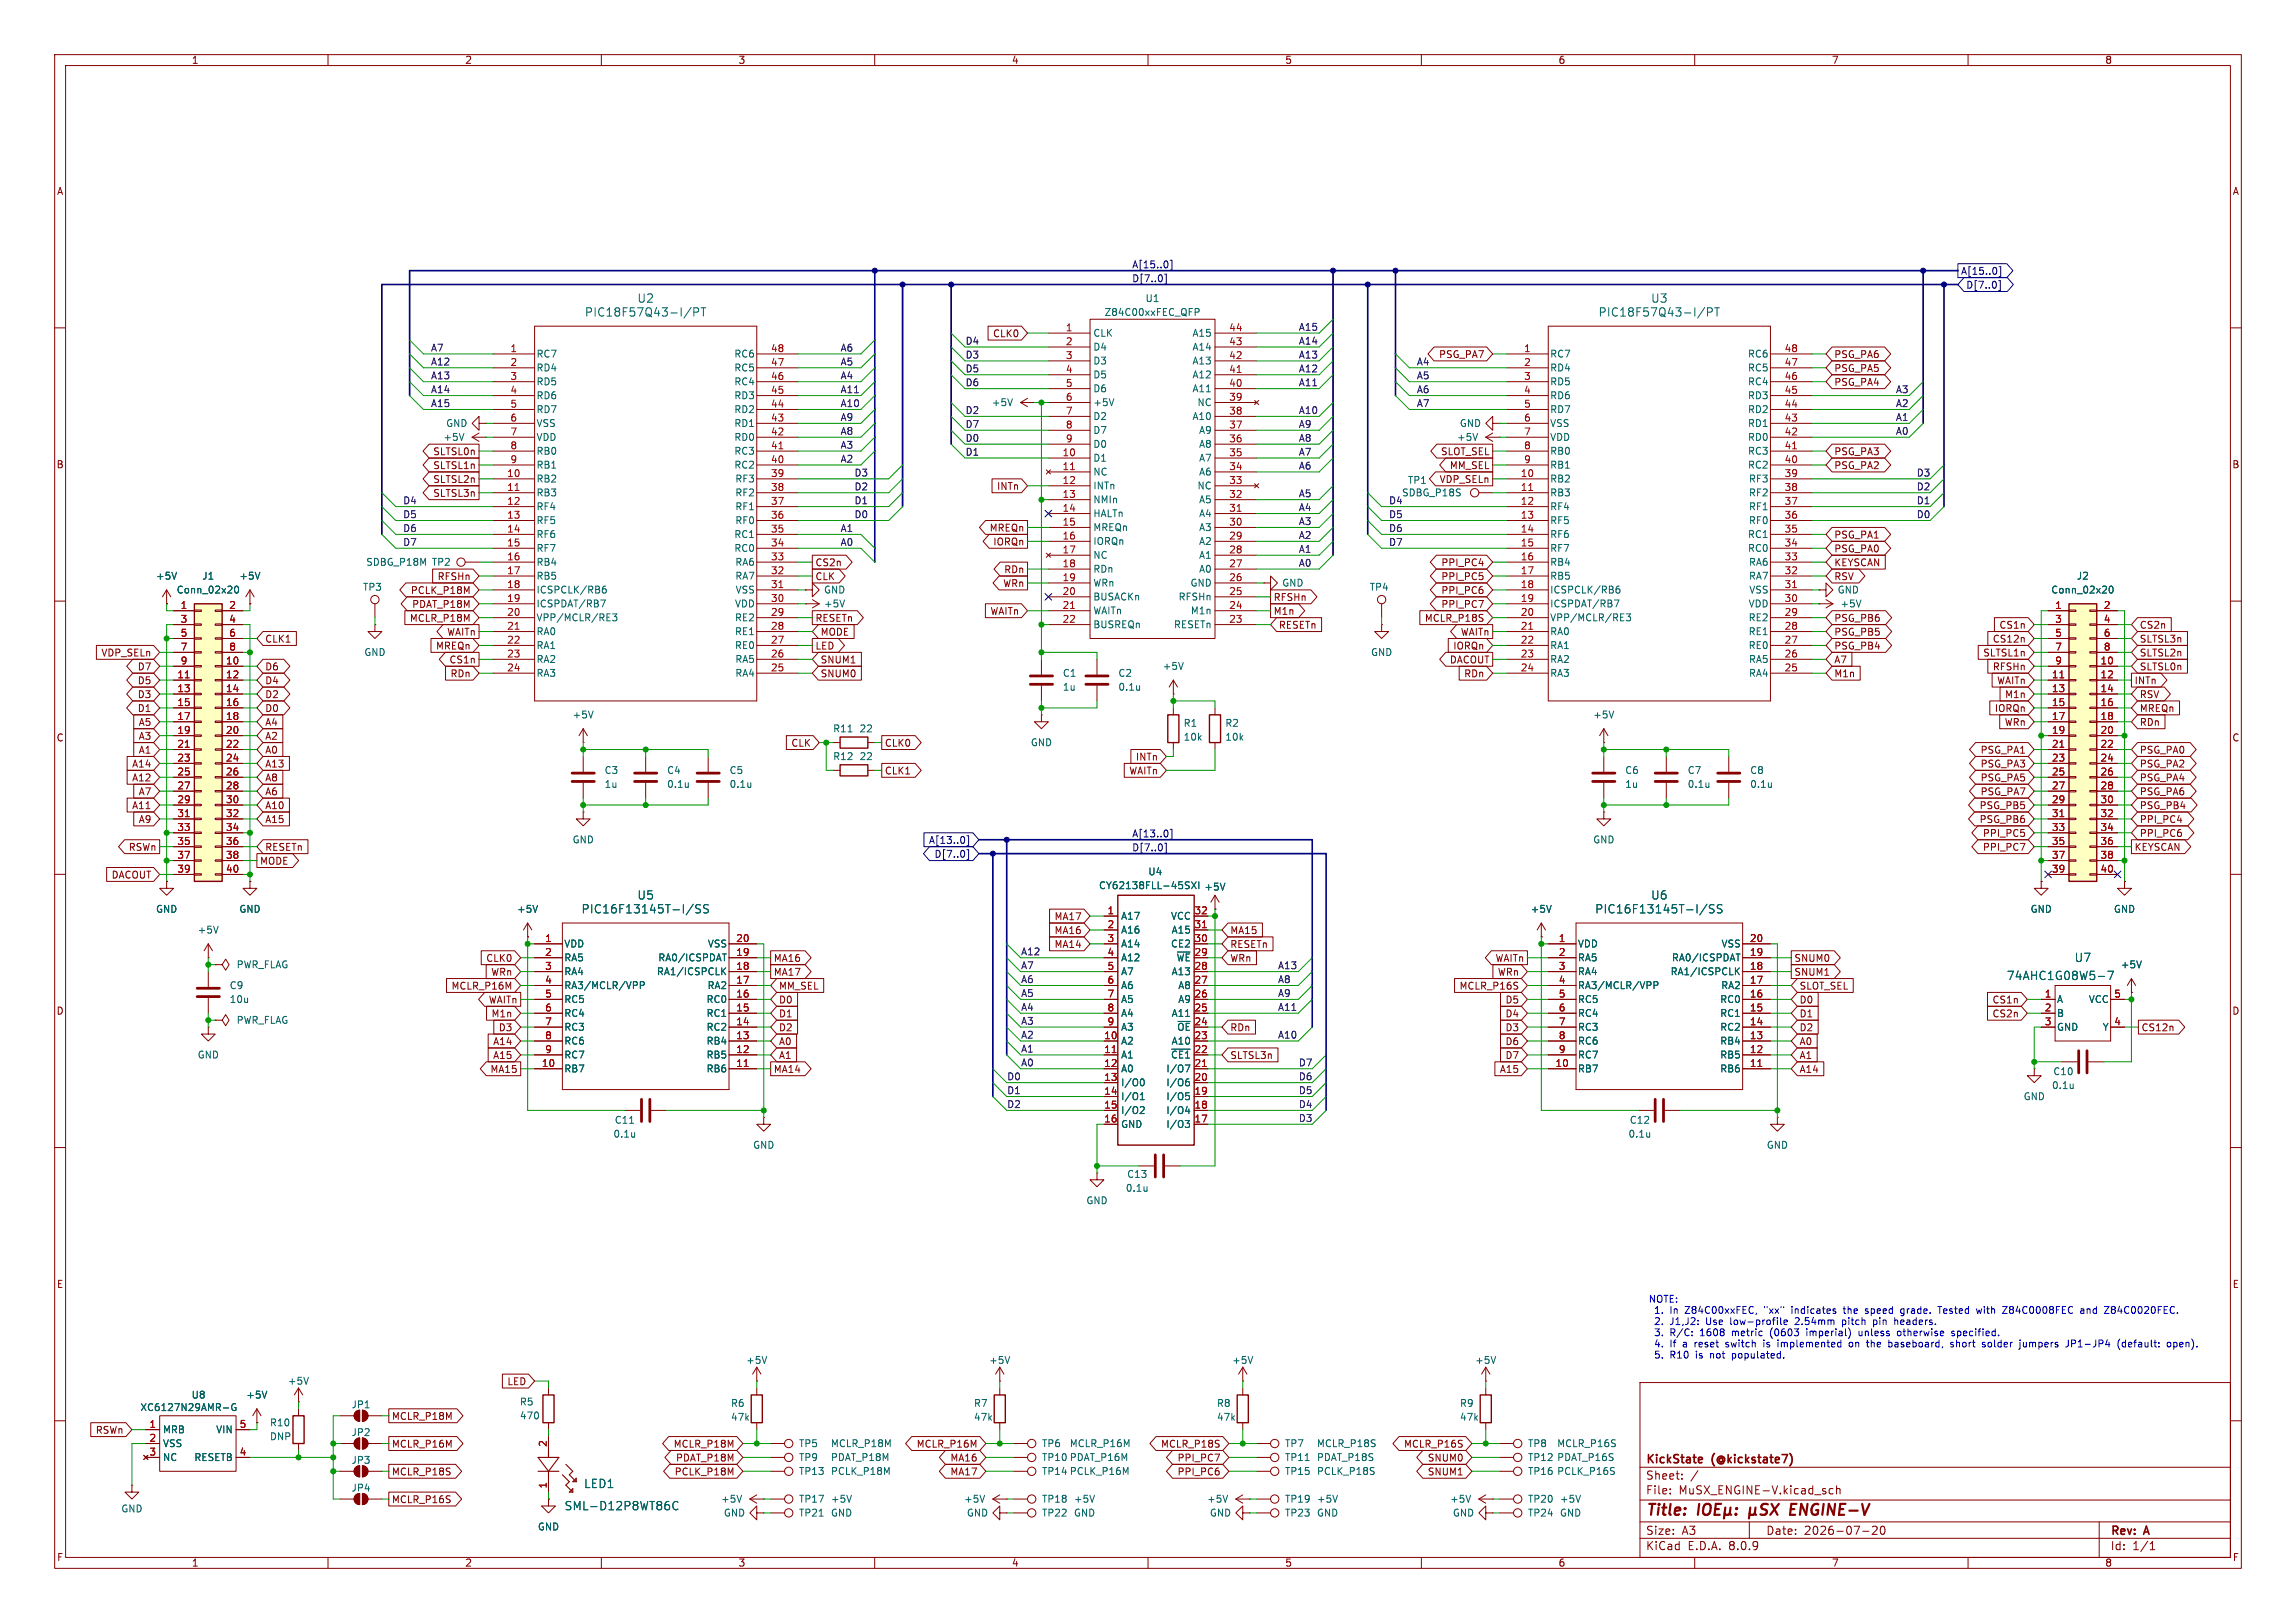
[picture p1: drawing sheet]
<svg xmlns="http://www.w3.org/2000/svg" width="420mm" height="297mm" viewBox="0 0 420 297" stroke-linecap="round" stroke-linejoin="round" font-family="sans-serif">
<defs><g id="words">
<g font-size="2.8" fill="#840000">
<text x="301" y="277.9">Title:</text>
<text x="329.1" y="277.9">ENGINE-V</text>
</g>
<g font-size="2.1" fill="#006464">
<text x="106.9" y="58.1">PIC18F57Q43-I/PT</text>
<text x="116.5" y="55.6">U2</text>
<text x="292.3" y="58.1">PIC18F57Q43-I/PT</text>
<text x="301.9" y="55.6">U3</text>
<text x="106.3" y="167.4">PIC16F13145T-I/SS</text>
<text x="116.5" y="164.8">U5</text>
<text x="291.7" y="167.4">PIC16F13145T-I/SS</text>
<text x="301.9" y="164.8">U6</text>
<text x="367" y="179.6">74AHC1G08W5-7</text>
<text x="379.4" y="176.3">U7</text>
<text x="106.7" y="272.5">LED1</text>
<text x="103.2" y="276.6">SML-D12P8WT86C</text>
</g>
<g font-size="2.1" fill="#840000">
<text x="301" y="268.2">KickState</text>
<text x="313.2" y="268.2">(@kickstate7)</text>
<text x="301" y="273.7">File:</text>
<text x="301" y="271">Sheet:</text>
<text x="307.1" y="273.7">MuSX_ENGINE-V.kicad_sch</text>
<text x="301" y="281.1">Size:</text>
<text x="307.6" y="281.1">A3</text>
<text x="323" y="281.1">Date:</text>
<text x="330" y="281.1">2026-07-20</text>
<text x="386" y="281.3">Rev:</text>
<text x="392.4" y="281.3">A</text>
<text x="301" y="283.9">KiCad</text>
<text x="308.7" y="283.9">E.D.A.</text>
<text x="316.3" y="283.9">8.0.9</text>
<text x="386" y="283.9">Id:</text>
<text x="390.1" y="283.9">1/1</text>
</g>
<g font-size="1.8" fill="#840000">
<text x="35" y="11.9">1</text>
<text x="85" y="11.9">2</text>
<text x="135" y="11.9">3</text>
<text x="185" y="11.9">4</text>
<text x="235" y="11.9">5</text>
<text x="285" y="11.9">6</text>
<text x="335" y="11.9">7</text>
<text x="385" y="11.9">8</text>
<text x="10.3" y="35.9">A</text>
<text x="408.3" y="35.9">A</text>
<text x="181.6" y="61.9">CLK0</text>
<text x="263.1" y="65.7">PSG_PA7</text>
<text x="335.4" y="65.7">PSG_PA6</text>
<text x="335.4" y="68.3">PSG_PA5</text>
<text x="335.4" y="70.8">PSG_PA4</text>
<text x="79.1" y="83.5">SLTSL0n</text>
<text x="263.5" y="83.5">SLOT_SEL</text>
<text x="335.4" y="83.5">PSG_PA3</text>
<text x="10.3" y="85.9">B</text>
<text x="79.1" y="88.6">SLTSL2n</text>
<text x="79.1" y="86">SLTSL1n</text>
<text x="182.3" y="89.9">INTn</text>
<text x="263.2" y="88.6">VDP_SELn</text>
<text x="265.1" y="86">MM_SEL</text>
<text x="335.4" y="86">PSG_PA2</text>
<text x="408.2" y="85.9">B</text>
<text x="79.1" y="91.1">SLTSL3n</text>
<text x="180.9" y="97.5">MREQn</text>
<text x="181.6" y="100">IORQn</text>
<text x="335.4" y="98.7">PSG_PA1</text>
<text x="335.4" y="101.3">PSG_PA0</text>
<text x="80" y="106.4">RFSHn</text>
<text x="149.1" y="106.4">CLK</text>
<text x="149.1" y="103.8">CS2n</text>
<text x="183.4" y="107.6">WRn</text>
<text x="183.6" y="105.1">RDn</text>
<text x="263.6" y="106.4">PPI_PC5</text>
<text x="263.6" y="103.8">PPI_PC4</text>
<text x="335.4" y="103.8">KEYSCAN</text>
<text x="335.4" y="106.4">RSV</text>
<text x="74.9" y="114">MCLR_P18M</text>
<text x="75.1" y="108.9">PCLK_P18M</text>
<text x="75.3" y="111.4">PDAT_P18M</text>
<text x="149.1" y="114">RESETn</text>
<text x="181.1" y="112.7">WAITn</text>
<text x="232.9" y="112.7">M1n</text>
<text x="232.9" y="110.2">RFSHn</text>
<text x="260.5" y="114">MCLR_P18S</text>
<text x="263.6" y="111.4">PPI_PC7</text>
<text x="263.6" y="108.9">PPI_PC6</text>
<text x="335.4" y="114">PSG_PB6</text>
<text x="48.4" y="117.8">CLK1</text>
<text x="79.6" y="119.1">MREQn</text>
<text x="81.7" y="116.5">WAITn</text>
<text x="149.1" y="119.1">LED</text>
<text x="150" y="116.5">MODE</text>
<text x="233.8" y="115.3">RESETn</text>
<text x="265.7" y="119.1">IORQn</text>
<text x="267.1" y="116.5">WAITn</text>
<text x="335.4" y="116.5">PSG_PB5</text>
<text x="335.4" y="119.1">PSG_PB4</text>
<text x="364.4" y="117.8">CS12n</text>
<text x="365.6" y="115.3">CS1n</text>
<text x="391.3" y="117.8">SLTSL3n</text>
<text x="391.3" y="115.3">CS2n</text>
<text x="18.4" y="120.3">VDP_SELn</text>
<text x="25.1" y="122.9">D7</text>
<text x="25.1" y="125.4">D5</text>
<text x="48.4" y="125.4">D4</text>
<text x="48.4" y="122.9">D6</text>
<text x="82.1" y="121.6">CS1n</text>
<text x="82.3" y="124.1">RDn</text>
<text x="150" y="124.1">SNUM0</text>
<text x="150" y="121.6">SNUM1</text>
<text x="265.1" y="121.6">DACOUT</text>
<text x="267.7" y="124.1">RDn</text>
<text x="335.4" y="124.1">M1n</text>
<text x="335.4" y="121.6">A7</text>
<text x="362.7" y="120.3">SLTSL1n</text>
<text x="364.4" y="122.9">RFSHn</text>
<text x="365.2" y="125.4">WAITn</text>
<text x="390.4" y="125.4">INTn</text>
<text x="391.3" y="122.9">SLTSL0n</text>
<text x="391.3" y="120.3">SLTSL2n</text>
<text x="25.1" y="130.5">D1</text>
<text x="25.1" y="128">D3</text>
<text x="48.4" y="130.5">D0</text>
<text x="48.4" y="128">D2</text>
<text x="364.8" y="130.5">IORQn</text>
<text x="366.7" y="128">M1n</text>
<text x="391.3" y="128">RSV</text>
<text x="391.3" y="130.5">MREQn</text>
<text x="10.3" y="135.9">C</text>
<text x="25.3" y="133">A5</text>
<text x="25.3" y="135.6">A3</text>
<text x="48.4" y="135.6">A2</text>
<text x="48.4" y="133">A4</text>
<text x="144.7" y="136.8">CLK</text>
<text x="161.8" y="136.8">CLK0</text>
<text x="366.6" y="133">WRn</text>
<text x="391.3" y="133">RDn</text>
<text x="408.2" y="135.9">C</text>
<text x="24.1" y="140.7">A14</text>
<text x="24.1" y="143.2">A12</text>
<text x="25.3" y="138.1">A1</text>
<text x="48.4" y="143.2">A8</text>
<text x="48.4" y="140.7">A13</text>
<text x="48.4" y="138.1">A0</text>
<text x="161.8" y="141.9">CLK1</text>
<text x="206.5" y="141.9">WAITn</text>
<text x="207.7" y="139.4">INTn</text>
<text x="362.2" y="140.7">PSG_PA3</text>
<text x="362.2" y="138.1">PSG_PA1</text>
<text x="362.2" y="143.2">PSG_PA5</text>
<text x="391.3" y="143.2">PSG_PA4</text>
<text x="391.3" y="140.7">PSG_PA2</text>
<text x="391.3" y="138.1">PSG_PA0</text>
<text x="24.1" y="148.3">A11</text>
<text x="25.3" y="145.7">A7</text>
<text x="48.4" y="145.7">A6</text>
<text x="48.4" y="148.3">A10</text>
<text x="362" y="148.3">PSG_PB5</text>
<text x="362.2" y="145.7">PSG_PA7</text>
<text x="391.3" y="145.7">PSG_PA6</text>
<text x="391.3" y="148.3">PSG_PB4</text>
<text x="23.5" y="155.9">RSWn</text>
<text x="25.3" y="150.8">A9</text>
<text x="48.4" y="150.8">A15</text>
<text x="48.4" y="155.9">RESETn</text>
<text x="362" y="150.8">PSG_PB6</text>
<text x="362.6" y="153.4">PPI_PC5</text>
<text x="362.6" y="155.9">PPI_PC7</text>
<text x="390.4" y="155.9">KEYSCAN</text>
<text x="391.3" y="150.8">PPI_PC4</text>
<text x="391.3" y="153.4">PPI_PC6</text>
<text x="20.3" y="161">DACOUT</text>
<text x="47.5" y="158.4">MODE</text>
<text x="192.8" y="173.7">MA14</text>
<text x="192.8" y="171.1">MA16</text>
<text x="192.8" y="168.6">MA17</text>
<text x="224.9" y="171.1">MA15</text>
<text x="224.9" y="173.7">RESETn</text>
<text x="88.8" y="176.2">CLK0</text>
<text x="89.7" y="178.8">WRn</text>
<text x="141.4" y="178.8">MA17</text>
<text x="141.4" y="176.2">MA16</text>
<text x="224.9" y="176.2">WRn</text>
<text x="273.5" y="176.2">WAITn</text>
<text x="273.9" y="178.8">WRn</text>
<text x="328.1" y="178.8">SNUM1</text>
<text x="328.1" y="176.2">SNUM0</text>
<text x="10.3" y="185.9">D</text>
<text x="82.5" y="181.3">MCLR_P16M</text>
<text x="89.3" y="183.8">WAITn</text>
<text x="142.4" y="181.3">MM_SEL</text>
<text x="142.4" y="183.8">D0</text>
<text x="266.9" y="181.3">MCLR_P16S</text>
<text x="275.3" y="183.8">D5</text>
<text x="329.1" y="183.8">D0</text>
<text x="329.1" y="181.3">SLOT_SEL</text>
<text x="364.4" y="183.8">CS1n</text>
<text x="408.2" y="185.9">D</text>
<text x="89.8" y="186.4">M1n</text>
<text x="90.1" y="191.5">A14</text>
<text x="91.1" y="188.9">D3</text>
<text x="142.4" y="191.5">A0</text>
<text x="142.4" y="186.4">D1</text>
<text x="142.4" y="188.9">D2</text>
<text x="224.9" y="188.9">RDn</text>
<text x="275.3" y="186.4">D4</text>
<text x="275.3" y="188.9">D3</text>
<text x="275.3" y="191.5">D6</text>
<text x="329.1" y="186.4">D1</text>
<text x="329.1" y="191.5">A0</text>
<text x="329.1" y="188.9">D2</text>
<text x="364.4" y="186.4">CS2n</text>
<text x="391.6" y="188.9">CS12n</text>
<text x="89.6" y="196.5">MA15</text>
<text x="90.1" y="194">A15</text>
<text x="141.4" y="196.5">MA14</text>
<text x="142.4" y="194">A1</text>
<text x="224.9" y="194">SLTSL3n</text>
<text x="274.3" y="196.5">A15</text>
<text x="275.3" y="194">D7</text>
<text x="329.1" y="194">A1</text>
<text x="329.1" y="196.5">A14</text>
<text x="10.3" y="235.9">E</text>
<text x="408.3" y="235.9">E</text>
<text x="92.7" y="253.7">LED</text>
<text x="17.4" y="262.6">RSWn</text>
<text x="71.6" y="260">MCLR_P18M</text>
<text x="71.6" y="265.1">MCLR_P16M</text>
<text x="123.1" y="265.1">MCLR_P18M</text>
<text x="123.6" y="267.7">PDAT_P18M</text>
<text x="167.6" y="265.1">MCLR_P16M</text>
<text x="173.7" y="267.7">MA16</text>
<text x="212.3" y="265.1">MCLR_P18S</text>
<text x="215.3" y="267.7">PPI_PC7</text>
<text x="256.7" y="265.1">MCLR_P16S</text>
<text x="261.1" y="267.7">SNUM0</text>
<text x="71.6" y="275.3">MCLR_P16S</text>
<text x="71.6" y="270.2">MCLR_P18S</text>
<text x="123.3" y="270.2">PCLK_P18M</text>
<text x="173.7" y="270.2">MA17</text>
<text x="215.3" y="270.2">PPI_PC6</text>
<text x="261.1" y="270.2">SNUM1</text>
<text x="10.3" y="285.9">F</text>
<text x="35" y="286.9">1</text>
<text x="85" y="286.9">2</text>
<text x="135" y="286.9">3</text>
<text x="185" y="286.9">4</text>
<text x="235" y="286.9">5</text>
<text x="285" y="286.9">6</text>
<text x="335" y="286.9">7</text>
<text x="385" y="286.9">8</text>
<text x="408.3" y="285.9">F</text>
</g>
<g font-size="1.8" fill="#000084">
<text x="207" y="51.7">D[7..0]</text>
<text x="207" y="49.2">A[15..0]</text>
<text x="358.6" y="50.5">A[15..0]</text>
<text x="359.6" y="53">D[7..0]</text>
<text x="169.8" y="154.6">A[13..0]</text>
<text x="207" y="155.9">D[7..0]</text>
<text x="207" y="153.3">A[13..0]</text>
<text x="170.8" y="157.2">D[7..0]</text>
</g>
<g font-size="1.8" fill="#006464">
<text x="201.9" y="58">Z84C00xxFEC_QFP</text>
<text x="209.4" y="55.5">U1</text>
<text x="98" y="65.6">RC7</text>
<text x="134.2" y="65.6">RC6</text>
<text x="199.9" y="61.8">CLK</text>
<text x="199.9" y="64.4">D4</text>
<text x="218" y="64.4">A14</text>
<text x="218" y="61.8">A15</text>
<text x="283.5" y="65.6">RC7</text>
<text x="319.6" y="65.6">RC6</text>
<text x="98" y="68.2">RD4</text>
<text x="98" y="70.7">RD5</text>
<text x="134.2" y="70.7">RC4</text>
<text x="134.2" y="68.2">RC5</text>
<text x="199.9" y="66.9">D3</text>
<text x="199.9" y="69.4">D5</text>
<text x="199.9" y="72">D6</text>
<text x="218" y="72">A11</text>
<text x="218" y="69.4">A12</text>
<text x="218" y="66.9">A13</text>
<text x="283.5" y="68.2">RD4</text>
<text x="283.5" y="70.7">RD5</text>
<text x="319.6" y="70.7">RC4</text>
<text x="319.6" y="68.2">RC5</text>
<text x="98" y="73.3">RD6</text>
<text x="98" y="75.8">RD7</text>
<text x="134.2" y="75.8">RD2</text>
<text x="134.2" y="73.3">RD3</text>
<text x="181.3" y="74.5">+5V</text>
<text x="199.9" y="74.5">+5V</text>
<text x="199.9" y="77.1">D2</text>
<text x="218" y="77.1">A10</text>
<text x="218.9" y="74.5">NC</text>
<text x="283.5" y="73.3">RD6</text>
<text x="283.5" y="75.8">RD7</text>
<text x="319.6" y="75.8">RD2</text>
<text x="319.6" y="73.3">RD3</text>
<text x="81" y="80.9">+5V</text>
<text x="81.5" y="78.3">GND</text>
<text x="98" y="80.9">VDD</text>
<text x="98" y="83.4">RB0</text>
<text x="98" y="78.3">VSS</text>
<text x="134.2" y="83.4">RC3</text>
<text x="134.2" y="80.9">RD0</text>
<text x="134.2" y="78.3">RD1</text>
<text x="199.9" y="79.6">D7</text>
<text x="199.9" y="82.1">D0</text>
<text x="219.2" y="82.1">A8</text>
<text x="219.2" y="79.6">A9</text>
<text x="266.4" y="80.9">+5V</text>
<text x="266.9" y="78.3">GND</text>
<text x="283.5" y="80.9">VDD</text>
<text x="283.5" y="83.4">RB0</text>
<text x="283.5" y="78.3">VSS</text>
<text x="319.6" y="83.4">RC3</text>
<text x="319.6" y="80.9">RD0</text>
<text x="319.6" y="78.3">RD1</text>
<text x="98" y="88.5">RB2</text>
<text x="98" y="86">RB1</text>
<text x="134.2" y="86">RC2</text>
<text x="134.4" y="88.5">RF3</text>
<text x="199.9" y="84.7">D1</text>
<text x="199.9" y="87.2">NC</text>
<text x="199.9" y="89.8">INTn</text>
<text x="218.9" y="89.8">NC</text>
<text x="219.2" y="87.2">A6</text>
<text x="219.2" y="84.7">A7</text>
<text x="257.5" y="88.7">TP1</text>
<text x="283.5" y="88.5">RB2</text>
<text x="283.5" y="86">RB1</text>
<text x="319.6" y="86">RC2</text>
<text x="319.8" y="88.5">RF3</text>
<text x="98" y="91">RB3</text>
<text x="98" y="93.6">RF4</text>
<text x="134.4" y="93.6">RF1</text>
<text x="134.4" y="91">RF2</text>
<text x="199.9" y="92.3">NMIn</text>
<text x="199.9" y="94.8">HALTn</text>
<text x="219.2" y="94.8">A4</text>
<text x="219.2" y="92.3">A5</text>
<text x="256.4" y="91">SDBG_P18S</text>
<text x="283.5" y="91">RB3</text>
<text x="283.5" y="93.6">RF4</text>
<text x="319.8" y="93.6">RF1</text>
<text x="319.8" y="91">RF2</text>
<text x="98" y="96.1">RF5</text>
<text x="98" y="98.7">RF6</text>
<text x="98" y="101.2">RF7</text>
<text x="134.2" y="101.2">RC0</text>
<text x="134.2" y="98.7">RC1</text>
<text x="134.4" y="96.1">RF0</text>
<text x="199.9" y="97.4">MREQn</text>
<text x="199.9" y="99.9">IORQn</text>
<text x="219.2" y="99.9">A2</text>
<text x="219.2" y="97.4">A3</text>
<text x="283.5" y="96.1">RF5</text>
<text x="283.5" y="98.7">RF6</text>
<text x="283.5" y="101.2">RF7</text>
<text x="319.6" y="101.2">RC0</text>
<text x="319.6" y="98.7">RC1</text>
<text x="319.8" y="96.1">RF0</text>
<text x="28.4" y="106.3">+5V</text>
<text x="36.9" y="106.3">J1</text>
<text x="43.7" y="106.3">+5V</text>
<text x="66.9" y="103.7">SDBG_P18M</text>
<text x="78.9" y="103.7">TP2</text>
<text x="98" y="103.7">RB4</text>
<text x="98" y="106.3">RB5</text>
<text x="134.4" y="106.3">RA7</text>
<text x="134.4" y="103.7">RA6</text>
<text x="199.9" y="102.5">NC</text>
<text x="199.9" y="105">RDn</text>
<text x="199.9" y="107.5">WRn</text>
<text x="217.7" y="107.5">GND</text>
<text x="219.2" y="105">A0</text>
<text x="219.2" y="102.5">A1</text>
<text x="234.5" y="107.5">GND</text>
<text x="283.5" y="103.7">RB4</text>
<text x="283.5" y="106.3">RB5</text>
<text x="319.8" y="106.3">RA7</text>
<text x="319.8" y="103.7">RA6</text>
<text x="379.8" y="106.3">J2</text>
<text x="32.2" y="108.8">Conn_02x20</text>
<text x="66.3" y="108.3">TP3</text>
<text x="98" y="108.8">ICSPCLK/RB6</text>
<text x="98" y="111.4">ICSPDAT/RB7</text>
<text x="98" y="113.9">VPP/MCLR/RE3</text>
<text x="134.3" y="111.4">VDD</text>
<text x="134.3" y="113.9">RE2</text>
<text x="134.5" y="108.8">VSS</text>
<text x="150.6" y="111.4">+5V</text>
<text x="150.6" y="108.8">GND</text>
<text x="199.9" y="110.1">BUSACKn</text>
<text x="199.9" y="112.6">WAITn</text>
<text x="215.5" y="110.1">RFSHn</text>
<text x="217.7" y="112.6">M1n</text>
<text x="250.5" y="108.3">TP4</text>
<text x="283.5" y="108.8">ICSPCLK/RB6</text>
<text x="283.5" y="111.4">ICSPDAT/RB7</text>
<text x="283.5" y="113.9">VPP/MCLR/RE3</text>
<text x="319.8" y="111.4">VDD</text>
<text x="319.8" y="113.9">RE2</text>
<text x="319.9" y="108.8">VSS</text>
<text x="336.1" y="108.8">GND</text>
<text x="336.6" y="111.4">+5V</text>
<text x="375.1" y="108.8">Conn_02x20</text>
<text x="98" y="116.4">RA0</text>
<text x="98" y="119">RA1</text>
<text x="134.3" y="119">RE0</text>
<text x="134.3" y="116.4">RE1</text>
<text x="199.9" y="115.2">BUSREQn</text>
<text x="214.6" y="115.2">RESETn</text>
<text x="283.5" y="116.4">RA0</text>
<text x="283.5" y="119">RA1</text>
<text x="319.8" y="119">RE0</text>
<text x="319.8" y="116.4">RE1</text>
<text x="66.5" y="120.2">GND</text>
<text x="98" y="121.5">RA2</text>
<text x="98" y="124.1">RA3</text>
<text x="134.4" y="124.1">RA4</text>
<text x="134.4" y="121.5">RA5</text>
<text x="194.3" y="124.1">C1</text>
<text x="204.5" y="124.1">C2</text>
<text x="212.6" y="122.8">+5V</text>
<text x="250.7" y="120.2">GND</text>
<text x="283.5" y="121.5">RA2</text>
<text x="283.5" y="124.1">RA3</text>
<text x="319.8" y="124.1">RA4</text>
<text x="319.8" y="121.5">RA5</text>
<text x="104.6" y="131.7">+5V</text>
<text x="194.3" y="126.6">1u</text>
<text x="204.5" y="126.6">0.1u</text>
<text x="291.3" y="131.7">+5V</text>
<text x="152.3" y="134.2">R11</text>
<text x="157.1" y="134.2">22</text>
<text x="188.5" y="136.8">GND</text>
<text x="216.4" y="133.2">R1</text>
<text x="216.4" y="135.7">10k</text>
<text x="224" y="133.2">R2</text>
<text x="224" y="135.7">10k</text>
<text x="110.5" y="141.8">C3</text>
<text x="121.9" y="141.8">C4</text>
<text x="133.4" y="141.8">C5</text>
<text x="152.3" y="139.3">R12</text>
<text x="157.1" y="139.3">22</text>
<text x="297.2" y="141.8">C6</text>
<text x="308.6" y="141.8">C7</text>
<text x="320" y="141.8">C8</text>
<text x="110.5" y="144.4">1u</text>
<text x="121.9" y="144.4">0.1u</text>
<text x="133.4" y="144.4">0.1u</text>
<text x="297.2" y="144.4">1u</text>
<text x="308.6" y="144.4">0.1u</text>
<text x="320" y="144.4">0.1u</text>
<text x="104.6" y="154.5">GND</text>
<text x="291.3" y="154.5">GND</text>
<text x="210" y="160.4">U4</text>
<text x="28.4" y="167.2">GND</text>
<text x="43.7" y="167.2">GND</text>
<text x="94.5" y="167.2">+5V</text>
<text x="200.9" y="162.9">CY62138FLL-45SXI</text>
<text x="220.2" y="163.2">+5V</text>
<text x="279.9" y="167.2">+5V</text>
<text x="371.3" y="167.2">GND</text>
<text x="386.6" y="167.2">GND</text>
<text x="36.1" y="171">+5V</text>
<text x="103.1" y="173.6">VDD</text>
<text x="129.4" y="173.6">VSS</text>
<text x="205" y="168.5">A17</text>
<text x="205" y="171">A16</text>
<text x="205" y="173.6">A14</text>
<text x="214.1" y="168.5">VCC</text>
<text x="214.1" y="173.6">CE2</text>
<text x="214.2" y="171">A15</text>
<text x="288.5" y="173.6">VDD</text>
<text x="314.8" y="173.6">VSS</text>
<text x="43.2" y="177.4">PWR_FLAG</text>
<text x="103.1" y="176.1">RA5</text>
<text x="103.1" y="178.7">RA4</text>
<text x="120.1" y="178.7">RA1/ICSPCLK</text>
<text x="120.3" y="176.1">RA0/ICSPDAT</text>
<text x="205" y="176.1">A12</text>
<text x="205" y="178.7">A7</text>
<text x="214.2" y="178.7">A13</text>
<text x="215.1" y="176.1">~{WE}</text>
<text x="288.5" y="176.1">RA5</text>
<text x="288.5" y="178.7">RA4</text>
<text x="305.5" y="178.7">RA1/ICSPCLK</text>
<text x="305.7" y="176.1">RA0/ICSPDAT</text>
<text x="387.9" y="177.4">+5V</text>
<text x="41.9" y="181.2">C9</text>
<text x="41.9" y="183.7">10u</text>
<text x="103.1" y="181.2">RA3/MCLR/VPP</text>
<text x="103.1" y="183.7">RC5</text>
<text x="129.1" y="183.7">RC0</text>
<text x="129.3" y="181.2">RA2</text>
<text x="205" y="181.2">A6</text>
<text x="205" y="183.7">A5</text>
<text x="215.4" y="183.7">A9</text>
<text x="215.4" y="181.2">A8</text>
<text x="288.5" y="181.2">RA3/MCLR/VPP</text>
<text x="288.5" y="183.7">RC5</text>
<text x="314.6" y="183.7">RC0</text>
<text x="314.7" y="181.2">RA2</text>
<text x="376.2" y="183.7">A</text>
<text x="382" y="183.7">VCC</text>
<text x="43.2" y="187.6">PWR_FLAG</text>
<text x="103.1" y="186.3">RC4</text>
<text x="103.1" y="188.8">RC3</text>
<text x="103.1" y="191.4">RC6</text>
<text x="129.1" y="191.4">RB4</text>
<text x="129.1" y="188.8">RC2</text>
<text x="129.1" y="186.3">RC1</text>
<text x="205" y="191.4">A2</text>
<text x="205" y="186.3">A4</text>
<text x="205" y="188.8">A3</text>
<text x="214.2" y="191.4">A10</text>
<text x="214.2" y="186.3">A11</text>
<text x="215.2" y="188.8">~{OE}</text>
<text x="288.5" y="186.3">RC4</text>
<text x="288.5" y="188.8">RC3</text>
<text x="288.5" y="191.4">RC6</text>
<text x="314.6" y="191.4">RB4</text>
<text x="314.6" y="188.8">RC2</text>
<text x="314.6" y="186.3">RC1</text>
<text x="376.2" y="186.3">B</text>
<text x="376.2" y="188.8">GND</text>
<text x="384.5" y="188.8">Y</text>
<text x="36.1" y="193.9">GND</text>
<text x="103.1" y="196.4">RB7</text>
<text x="103.1" y="193.9">RC7</text>
<text x="129.1" y="196.4">RB6</text>
<text x="129.1" y="193.9">RB5</text>
<text x="205" y="193.9">A1</text>
<text x="205" y="196.4">A0</text>
<text x="213.3" y="196.4">I/O7</text>
<text x="214.1" y="193.9">~{CE1}</text>
<text x="288.5" y="196.4">RB7</text>
<text x="288.5" y="193.9">RC7</text>
<text x="314.6" y="196.4">RB6</text>
<text x="314.6" y="193.9">RB5</text>
<text x="375.5" y="197">C10</text>
<text x="205" y="199">I/O0</text>
<text x="205" y="201.5">I/O1</text>
<text x="213.3" y="201.5">I/O5</text>
<text x="213.3" y="199">I/O6</text>
<text x="370.1" y="201.5">GND</text>
<text x="375.3" y="199.5">0.1u</text>
<text x="112.1" y="208.4">0.1u</text>
<text x="112.4" y="205.8">C11</text>
<text x="205" y="206.6">GND</text>
<text x="205" y="204.1">I/O2</text>
<text x="213.3" y="206.6">I/O3</text>
<text x="213.3" y="204.1">I/O4</text>
<text x="297.8" y="208.4">0.1u</text>
<text x="298" y="205.8">C12</text>
<text x="137.7" y="210.4">GND</text>
<text x="206.1" y="215.7">C13</text>
<text x="323.1" y="210.4">GND</text>
<text x="198.6" y="220.6">GND</text>
<text x="205.8" y="218.3">0.1u</text>
<text x="136.4" y="249.8">+5V</text>
<text x="180.8" y="249.8">+5V</text>
<text x="225.3" y="249.8">+5V</text>
<text x="269.7" y="249.8">+5V</text>
<text x="35" y="256.1">U8</text>
<text x="45" y="256.1">+5V</text>
<text x="52.6" y="253.6">+5V</text>
<text x="64.2" y="257.9">JP1</text>
<text x="95" y="257.4">R5</text>
<text x="133.6" y="257.7">R6</text>
<text x="178.1" y="257.7">R7</text>
<text x="222.5" y="257.7">R8</text>
<text x="267" y="257.7">R9</text>
<text x="25.6" y="258.4">XC6127N29AMR-G</text>
<text x="29.7" y="262.5">MRB</text>
<text x="39.4" y="262.5">VIN</text>
<text x="49.3" y="263.8">DNP</text>
<text x="49.3" y="261.2">R10</text>
<text x="64.2" y="263">JP2</text>
<text x="95" y="259.9">470</text>
<text x="133.6" y="260.2">47k</text>
<text x="178.1" y="260.2">47k</text>
<text x="222.5" y="260.2">47k</text>
<text x="267" y="260.2">47k</text>
<text x="29.7" y="265">VSS</text>
<text x="29.7" y="267.6">NC</text>
<text x="35.5" y="267.6">RESETB</text>
<text x="64.2" y="268.1">JP3</text>
<text x="146.1" y="267.6">TP9</text>
<text x="146.1" y="265">TP5</text>
<text x="151.9" y="265">MCLR_P18M</text>
<text x="151.9" y="267.6">PDAT_P18M</text>
<text x="190.5" y="265">TP6</text>
<text x="190.5" y="267.6">TP10 PDAT_P16M</text>
<text x="195.6" y="265">MCLR_P16M</text>
<text x="235" y="265">TP7</text>
<text x="235" y="267.6">TP11</text>
<text x="240.8" y="267.6">PDAT_P18S</text>
<text x="240.8" y="265">MCLR_P18S</text>
<text x="279.4" y="265">TP8</text>
<text x="279.4" y="267.6">TP12 PDAT_P16S</text>
<text x="284.7" y="265">MCLR_P16S</text>
<text x="64.2" y="273.2">JP4</text>
<text x="131.8" y="275.2">+5V</text>
<text x="146.1" y="275.2">TP17</text>
<text x="146.1" y="270.1">TP13</text>
<text x="151.9" y="275.2">+5V</text>
<text x="151.9" y="270.1">PCLK_P18M</text>
<text x="176.3" y="275.2">+5V</text>
<text x="190.5" y="275.2">TP18</text>
<text x="190.5" y="270.1">TP14 PCLK_P16M</text>
<text x="196.4" y="275.2">+5V</text>
<text x="220.7" y="275.2">+5V</text>
<text x="235" y="270.1">TP15</text>
<text x="235" y="275.2">TP19</text>
<text x="240.8" y="275.2">+5V</text>
<text x="240.8" y="270.1">PCLK_P18S</text>
<text x="265.2" y="275.2">+5V</text>
<text x="279.4" y="270.1">TP16 PCLK_P16S</text>
<text x="279.4" y="275.2">TP20</text>
<text x="285.3" y="275.2">+5V</text>
<text x="22.1" y="277">GND</text>
<text x="98.3" y="280.3">GND</text>
<text x="132.3" y="277.7">GND</text>
<text x="146.1" y="277.7">TP21</text>
<text x="151.9" y="277.7">GND</text>
<text x="176.8" y="277.7">GND</text>
<text x="190.5" y="277.7">TP22</text>
<text x="196.4" y="277.7">GND</text>
<text x="221.2" y="277.7">GND</text>
<text x="235" y="277.7">TP23</text>
<text x="240.8" y="277.7">GND</text>
<text x="265.7" y="277.7">GND</text>
<text x="279.4" y="277.7">TP24</text>
<text x="285.3" y="277.7">GND</text>
</g>
<g font-size="1.8" fill="#0f0f0f">
<text x="78.7" y="64.4">A7</text>
<text x="153.7" y="64.4">A6</text>
<text x="176.5" y="65.7">D3</text>
<text x="176.5" y="63.2">D4</text>
<text x="237.5" y="60.6">A15</text>
<text x="237.5" y="63.2">A14</text>
<text x="237.5" y="65.7">A13</text>
<text x="78.7" y="67">A12</text>
<text x="78.7" y="69.5">A13</text>
<text x="153.7" y="69.5">A4</text>
<text x="153.7" y="67">A5</text>
<text x="176.5" y="68.2">D5</text>
<text x="176.5" y="70.8">D6</text>
<text x="237.5" y="68.2">A12</text>
<text x="237.5" y="70.8">A11</text>
<text x="259.1" y="67">A4</text>
<text x="259.1" y="69.5">A5</text>
<text x="78.7" y="72">A14</text>
<text x="78.7" y="74.6">A15</text>
<text x="153.7" y="77.1">A9</text>
<text x="153.7" y="74.6">A10</text>
<text x="153.7" y="72">A11</text>
<text x="176.5" y="75.9">D2</text>
<text x="237.5" y="75.9">A10</text>
<text x="259.1" y="72">A6</text>
<text x="259.1" y="74.6">A7</text>
<text x="346.7" y="74.6">A2</text>
<text x="346.7" y="77.1">A1</text>
<text x="346.7" y="72">A3</text>
<text x="153.7" y="79.7">A8</text>
<text x="153.7" y="82.2">A3</text>
<text x="176.5" y="80.9">D0</text>
<text x="176.5" y="78.4">D7</text>
<text x="176.5" y="83.5">D1</text>
<text x="237.5" y="80.9">A8</text>
<text x="237.5" y="78.4">A9</text>
<text x="237.5" y="83.5">A7</text>
<text x="346.7" y="79.7">A0</text>
<text x="153.7" y="84.7">A2</text>
<text x="156.2" y="89.8">D2</text>
<text x="156.2" y="87.3">D3</text>
<text x="237.5" y="86">A6</text>
<text x="350.5" y="89.8">D2</text>
<text x="350.5" y="87.3">D3</text>
<text x="73.7" y="94.9">D5</text>
<text x="73.7" y="92.4">D4</text>
<text x="156.2" y="94.9">D0</text>
<text x="156.2" y="92.4">D1</text>
<text x="237.5" y="93.6">A4</text>
<text x="237.5" y="91.1">A5</text>
<text x="254" y="92.4">D4</text>
<text x="254" y="94.9">D5</text>
<text x="350.5" y="92.4">D1</text>
<text x="350.5" y="94.9">D0</text>
<text x="73.7" y="97.4">D6</text>
<text x="73.7" y="100">D7</text>
<text x="153.7" y="100">A0</text>
<text x="153.7" y="97.4">A1</text>
<text x="237.5" y="96.2">A3</text>
<text x="237.5" y="98.7">A2</text>
<text x="237.5" y="101.3">A1</text>
<text x="254" y="100">D7</text>
<text x="254" y="97.4">D6</text>
<text x="237.5" y="103.8">A0</text>
<text x="186.7" y="177.5">A7</text>
<text x="186.7" y="180">A6</text>
<text x="186.7" y="174.9">A12</text>
<text x="233.7" y="177.5">A13</text>
<text x="233.7" y="180">A8</text>
<text x="186.7" y="185.1">A4</text>
<text x="186.7" y="182.5">A5</text>
<text x="233.7" y="182.5">A9</text>
<text x="233.7" y="185.1">A11</text>
<text x="186.7" y="187.6">A3</text>
<text x="186.7" y="190.2">A2</text>
<text x="233.7" y="190.2">A10</text>
<text x="184.1" y="197.8">D0</text>
<text x="186.7" y="195.2">A0</text>
<text x="186.7" y="192.7">A1</text>
<text x="237.5" y="197.8">D6</text>
<text x="237.5" y="195.2">D7</text>
<text x="184.1" y="202.9">D2</text>
<text x="184.1" y="200.3">D1</text>
<text x="237.5" y="200.3">D5</text>
<text x="237.5" y="202.9">D4</text>
<text x="237.5" y="205.4">D3</text>
</g>
<g font-size="1.8" fill="#a90000">
<text x="93.3" y="64.5">1</text>
<text x="140.9" y="64.5">48</text>
<text x="194.9" y="60.7">1</text>
<text x="194.9" y="63.2">2</text>
<text x="194.9" y="65.8">3</text>
<text x="224.7" y="65.8">42</text>
<text x="224.7" y="63.2">43</text>
<text x="224.7" y="60.7">44</text>
<text x="278.7" y="64.5">1</text>
<text x="326.3" y="64.5">48</text>
<text x="93.3" y="67.1">2</text>
<text x="93.3" y="69.6">3</text>
<text x="140.9" y="69.6">46</text>
<text x="140.9" y="67.1">47</text>
<text x="194.9" y="68.3">4</text>
<text x="194.9" y="70.9">5</text>
<text x="224.7" y="70.9">40</text>
<text x="224.7" y="68.3">41</text>
<text x="278.7" y="67.1">2</text>
<text x="278.7" y="69.6">3</text>
<text x="326.3" y="69.6">46</text>
<text x="326.3" y="67.1">47</text>
<text x="93.3" y="72.1">4</text>
<text x="93.3" y="74.7">5</text>
<text x="93.3" y="77.2">6</text>
<text x="140.9" y="77.2">43</text>
<text x="140.9" y="74.7">44</text>
<text x="140.9" y="72.1">45</text>
<text x="194.9" y="73.4">6</text>
<text x="194.9" y="75.9">7</text>
<text x="224.7" y="75.9">38</text>
<text x="224.7" y="73.4">39</text>
<text x="278.7" y="72.1">4</text>
<text x="278.7" y="74.7">5</text>
<text x="278.7" y="77.2">6</text>
<text x="326.3" y="77.2">43</text>
<text x="326.3" y="74.7">44</text>
<text x="326.3" y="72.1">45</text>
<text x="93.3" y="79.8">7</text>
<text x="93.3" y="82.3">8</text>
<text x="140.9" y="82.3">41</text>
<text x="140.9" y="79.8">42</text>
<text x="194.3" y="83.6">10</text>
<text x="194.9" y="78.5">8</text>
<text x="194.9" y="81">9</text>
<text x="224.7" y="83.6">35</text>
<text x="224.7" y="81">36</text>
<text x="224.7" y="78.5">37</text>
<text x="278.7" y="79.8">7</text>
<text x="278.7" y="82.3">8</text>
<text x="326.3" y="82.3">41</text>
<text x="326.3" y="79.8">42</text>
<text x="92.7" y="87.4">10</text>
<text x="92.7" y="89.9">11</text>
<text x="93.3" y="84.8">9</text>
<text x="140.9" y="89.9">38</text>
<text x="140.9" y="87.4">39</text>
<text x="140.9" y="84.8">40</text>
<text x="194.3" y="86.1">11</text>
<text x="194.3" y="88.6">12</text>
<text x="224.7" y="88.6">33</text>
<text x="224.7" y="86.1">34</text>
<text x="278.1" y="87.4">10</text>
<text x="278.1" y="89.9">11</text>
<text x="278.7" y="84.8">9</text>
<text x="326.3" y="89.9">38</text>
<text x="326.3" y="87.4">39</text>
<text x="326.3" y="84.8">40</text>
<text x="92.7" y="92.5">12</text>
<text x="92.7" y="95">13</text>
<text x="140.9" y="95">36</text>
<text x="140.9" y="92.5">37</text>
<text x="194.3" y="91.2">13</text>
<text x="194.3" y="93.7">14</text>
<text x="224.7" y="93.7">31</text>
<text x="224.7" y="91.2">32</text>
<text x="278.1" y="92.5">12</text>
<text x="278.1" y="95">13</text>
<text x="326.3" y="95">36</text>
<text x="326.3" y="92.5">37</text>
<text x="92.7" y="97.5">14</text>
<text x="92.7" y="100.1">15</text>
<text x="140.9" y="100.1">34</text>
<text x="140.9" y="97.5">35</text>
<text x="194.3" y="96.3">15</text>
<text x="194.3" y="98.8">16</text>
<text x="194.3" y="101.3">17</text>
<text x="224.7" y="101.3">28</text>
<text x="224.7" y="98.8">29</text>
<text x="224.7" y="96.3">30</text>
<text x="278.1" y="97.5">14</text>
<text x="278.1" y="100.1">15</text>
<text x="326.3" y="100.1">34</text>
<text x="326.3" y="97.5">35</text>
<text x="92.7" y="102.6">16</text>
<text x="92.7" y="105.2">17</text>
<text x="92.7" y="107.7">18</text>
<text x="140.9" y="105.2">32</text>
<text x="140.9" y="102.6">33</text>
<text x="140.9" y="107.7">31</text>
<text x="194.3" y="103.9">18</text>
<text x="194.3" y="106.4">19</text>
<text x="224.7" y="106.4">26</text>
<text x="224.7" y="103.9">27</text>
<text x="278.1" y="102.6">16</text>
<text x="278.1" y="105.2">17</text>
<text x="278.1" y="107.7">18</text>
<text x="326.3" y="105.2">32</text>
<text x="326.3" y="102.6">33</text>
<text x="326.3" y="107.7">31</text>
<text x="32.9" y="111.5">1</text>
<text x="41.8" y="111.5">2</text>
<text x="92.7" y="110.2">19</text>
<text x="92.7" y="112.8">20</text>
<text x="140.9" y="112.8">29</text>
<text x="140.9" y="110.2">30</text>
<text x="194.3" y="109">20</text>
<text x="194.3" y="111.5">21</text>
<text x="224.7" y="111.5">24</text>
<text x="224.7" y="109">25</text>
<text x="278.1" y="110.2">19</text>
<text x="278.1" y="112.8">20</text>
<text x="326.3" y="112.8">29</text>
<text x="326.3" y="110.2">30</text>
<text x="375.8" y="111.5">1</text>
<text x="384.7" y="111.5">2</text>
<text x="32.9" y="114">3</text>
<text x="32.9" y="116.6">5</text>
<text x="32.9" y="119.1">7</text>
<text x="41.8" y="114">4</text>
<text x="41.8" y="116.6">6</text>
<text x="41.8" y="119.1">8</text>
<text x="92.7" y="115.3">21</text>
<text x="92.7" y="117.9">22</text>
<text x="140.9" y="117.9">27</text>
<text x="140.9" y="115.3">28</text>
<text x="194.3" y="114">22</text>
<text x="224.7" y="114">23</text>
<text x="278.1" y="115.3">21</text>
<text x="278.1" y="117.9">22</text>
<text x="326.3" y="117.9">27</text>
<text x="326.3" y="115.3">28</text>
<text x="375.8" y="114">3</text>
<text x="375.8" y="116.6">5</text>
<text x="375.8" y="119.1">7</text>
<text x="384.7" y="114">4</text>
<text x="384.7" y="116.6">6</text>
<text x="384.7" y="119.1">8</text>
<text x="32.3" y="124.2">11</text>
<text x="32.9" y="121.7">9</text>
<text x="41.2" y="121.7">10</text>
<text x="41.2" y="124.2">12</text>
<text x="92.7" y="120.4">23</text>
<text x="92.7" y="122.9">24</text>
<text x="140.9" y="122.9">25</text>
<text x="140.9" y="120.4">26</text>
<text x="278.1" y="120.4">23</text>
<text x="278.1" y="122.9">24</text>
<text x="326.3" y="122.9">25</text>
<text x="326.3" y="120.4">26</text>
<text x="375.2" y="124.2">11</text>
<text x="375.8" y="121.7">9</text>
<text x="384.1" y="121.7">10</text>
<text x="384.1" y="124.2">12</text>
<text x="32.3" y="126.7">13</text>
<text x="32.3" y="129.3">15</text>
<text x="32.3" y="131.8">17</text>
<text x="41.2" y="126.7">14</text>
<text x="41.2" y="129.3">16</text>
<text x="41.2" y="131.8">18</text>
<text x="375.2" y="126.7">13</text>
<text x="375.2" y="129.3">15</text>
<text x="375.2" y="131.8">17</text>
<text x="384.1" y="126.7">14</text>
<text x="384.1" y="129.3">16</text>
<text x="384.1" y="131.8">18</text>
<text x="32.3" y="134.4">19</text>
<text x="32.3" y="136.9">21</text>
<text x="41.2" y="134.4">20</text>
<text x="41.2" y="136.9">22</text>
<text x="375.2" y="134.4">19</text>
<text x="375.2" y="136.9">21</text>
<text x="384.1" y="134.4">20</text>
<text x="384.1" y="136.9">22</text>
<text x="32.3" y="139.4">23</text>
<text x="32.3" y="142">25</text>
<text x="41.2" y="139.4">24</text>
<text x="41.2" y="142">26</text>
<text x="375.2" y="139.4">23</text>
<text x="375.2" y="142">25</text>
<text x="384.1" y="139.4">24</text>
<text x="384.1" y="142">26</text>
<text x="32.3" y="144.5">27</text>
<text x="32.3" y="147.1">29</text>
<text x="32.3" y="149.6">31</text>
<text x="41.2" y="144.5">28</text>
<text x="41.2" y="147.1">30</text>
<text x="41.2" y="149.6">32</text>
<text x="375.2" y="144.5">27</text>
<text x="375.2" y="147.1">29</text>
<text x="375.2" y="149.6">31</text>
<text x="384.1" y="144.5">28</text>
<text x="384.1" y="147.1">30</text>
<text x="384.1" y="149.6">32</text>
<text x="32.3" y="152.1">33</text>
<text x="32.3" y="154.7">35</text>
<text x="41.2" y="152.1">34</text>
<text x="41.2" y="154.7">36</text>
<text x="375.2" y="152.1">33</text>
<text x="375.2" y="154.7">35</text>
<text x="384.1" y="152.1">34</text>
<text x="384.1" y="154.7">36</text>
<text x="32.3" y="157.2">37</text>
<text x="32.3" y="159.8">39</text>
<text x="41.2" y="157.2">38</text>
<text x="41.2" y="159.8">40</text>
<text x="375.2" y="157.2">37</text>
<text x="375.2" y="159.8">39</text>
<text x="384.1" y="157.2">38</text>
<text x="384.1" y="159.8">40</text>
<text x="202.5" y="167.4">1</text>
<text x="218.4" y="167.4">32</text>
<text x="99.6" y="172.5">1</text>
<text x="134.6" y="172.5">20</text>
<text x="202.5" y="169.9">2</text>
<text x="202.5" y="172.5">3</text>
<text x="218.4" y="172.5">30</text>
<text x="218.4" y="169.9">31</text>
<text x="285" y="172.5">1</text>
<text x="320" y="172.5">20</text>
<text x="99.6" y="175">2</text>
<text x="99.6" y="177.5">3</text>
<text x="134.6" y="177.5">18</text>
<text x="134.6" y="175">19</text>
<text x="202.5" y="175">4</text>
<text x="202.5" y="177.5">5</text>
<text x="218.4" y="177.5">28</text>
<text x="218.4" y="175">29</text>
<text x="285" y="175">2</text>
<text x="285" y="177.5">3</text>
<text x="320" y="177.5">18</text>
<text x="320" y="175">19</text>
<text x="99.6" y="180.1">4</text>
<text x="99.6" y="182.6">5</text>
<text x="99.6" y="185.2">6</text>
<text x="134.6" y="185.2">15</text>
<text x="134.6" y="182.6">16</text>
<text x="134.6" y="180.1">17</text>
<text x="202.5" y="180.1">6</text>
<text x="202.5" y="182.6">7</text>
<text x="202.5" y="185.2">8</text>
<text x="218.4" y="185.2">25</text>
<text x="218.4" y="182.6">26</text>
<text x="218.4" y="180.1">27</text>
<text x="285" y="180.1">4</text>
<text x="285" y="182.6">5</text>
<text x="285" y="185.2">6</text>
<text x="320" y="185.2">15</text>
<text x="320" y="182.6">16</text>
<text x="320" y="180.1">17</text>
<text x="373.9" y="182.6">1</text>
<text x="373.9" y="185.2">2</text>
<text x="386.6" y="182.6">5</text>
<text x="99.6" y="187.7">7</text>
<text x="99.6" y="190.2">8</text>
<text x="134.6" y="190.2">13</text>
<text x="134.6" y="187.7">14</text>
<text x="201.9" y="190.2">10</text>
<text x="202.5" y="187.7">9</text>
<text x="218.4" y="190.2">23</text>
<text x="218.4" y="187.7">24</text>
<text x="285" y="187.7">7</text>
<text x="285" y="190.2">8</text>
<text x="320" y="190.2">13</text>
<text x="320" y="187.7">14</text>
<text x="373.9" y="187.7">3</text>
<text x="386.6" y="187.7">4</text>
<text x="99" y="195.3">10</text>
<text x="99.6" y="192.8">9</text>
<text x="134.6" y="195.3">11</text>
<text x="134.6" y="192.8">12</text>
<text x="201.9" y="192.8">11</text>
<text x="201.9" y="195.3">12</text>
<text x="201.9" y="197.9">13</text>
<text x="218.4" y="197.9">20</text>
<text x="218.4" y="195.3">21</text>
<text x="218.4" y="192.8">22</text>
<text x="284.4" y="195.3">10</text>
<text x="285" y="192.8">9</text>
<text x="320" y="195.3">11</text>
<text x="320" y="192.8">12</text>
<text x="201.9" y="200.4">14</text>
<text x="201.9" y="202.9">15</text>
<text x="218.4" y="202.9">18</text>
<text x="218.4" y="200.4">19</text>
<text x="201.9" y="205.5">16</text>
<text x="218.4" y="205.5">17</text>
<text x="27.2" y="261.4">1</text>
<text x="27.2" y="263.9">2</text>
<text x="43.7" y="261.4">5</text>
<text x="27.2" y="266.4">3</text>
<text x="43.7" y="266.4">4</text>
<text x="100.1" y="264.9" transform="rotate(-90 100.1 264.9)">2</text>
<text x="100.1" y="272.5" transform="rotate(-90 100.1 272.5)">1</text>
</g>
<g font-size="1.8" fill="#0000c2">
<text x="301.5" y="238.7">NOTE:</text>
<text x="302.7" y="240.8">1.</text>
<text x="302.7" y="242.8">2.</text>
<text x="302.7" y="244.8">3.</text>
<text x="305.7" y="240.8">In</text>
<text x="305.7" y="242.8">J1,J2:</text>
<text x="305.7" y="244.8">R/C:</text>
<text x="308.6" y="240.8">Z84C00xxFEC,</text>
<text x="311.3" y="244.8">1608</text>
<text x="312.4" y="242.8">Use</text>
<text x="317" y="242.8">low-profile</text>
<text x="317.3" y="244.8">metric</text>
<text x="323.2" y="240.8">&quot;xx&quot;</text>
<text x="324.5" y="244.8">(0603</text>
<text x="328.4" y="240.8">indicates</text>
<text x="329.1" y="242.8">2.54mm</text>
<text x="331.3" y="244.8">imperial)</text>
<text x="337.9" y="242.8">pitch</text>
<text x="338.2" y="240.8">the</text>
<text x="341.1" y="244.8">unless</text>
<text x="342.3" y="240.8">speed</text>
<text x="343.7" y="242.8">pin</text>
<text x="347.8" y="242.8">headers.</text>
<text x="348.4" y="244.8">otherwise</text>
<text x="349" y="240.8">grade.</text>
<text x="356.1" y="240.8">Tested</text>
<text x="358.5" y="244.8">specified.</text>
<text x="363.3" y="240.8">with</text>
<text x="368.3" y="240.8">Z84C0008FEC</text>
<text x="382.7" y="240.8">and</text>
<text x="387.3" y="240.8">Z84C0020FEC.</text>
<text x="302.7" y="246.9">4.</text>
<text x="302.7" y="248.9">5.</text>
<text x="305.7" y="246.9">If</text>
<text x="305.7" y="248.9">R10</text>
<text x="308.2" y="246.9">a</text>
<text x="310.5" y="246.9">reset</text>
<text x="310.5" y="248.9">is</text>
<text x="313.3" y="248.9">not</text>
<text x="316.4" y="246.9">switch</text>
<text x="317.5" y="248.9">populated.</text>
<text x="323.5" y="246.9">is</text>
<text x="326.3" y="246.9">implemented</text>
<text x="339.5" y="246.9">on</text>
<text x="343" y="246.9">the</text>
<text x="347.1" y="246.9">baseboard,</text>
<text x="358.7" y="246.9">short</text>
<text x="364.7" y="246.9">solder</text>
<text x="371.8" y="246.9">jumpers</text>
<text x="380.4" y="246.9">JP1-JP4</text>
<text x="390.1" y="246.9">(default:</text>
<text x="399.3" y="246.9">open).</text>
</g>
</g></defs>
<g fill="none" stroke="#840000" stroke-width=".18">
<path d="M10 10h400v277h-400zM12 12h396v273h-396zM60 10v2M110 10v2M160 10v2M210 10v2M260 10v2M310 10v2M360 10v2M199.4 58.4h22.8v58.4h-22.8zM10 60h2M191.8 61h7.6"/>
<path d="M191.8 63.5h7.6M191.8 66h7.6M191.8 78.7h7.6M191.8 76.2h7.6M191.8 73.7h7.6M191.8 68.6h7.6M191.8 71.1h7.6M222.2 61h7.7M222.2 63.5h7.7M222.2 66h7.7M222.2 78.7h7.7M222.2 76.2h7.7"/>
<path d="M222.2 73.7h7.7M222.2 68.6h7.7M222.2 71.1h7.7M229.5 73.3l.8 .7M230.3 73.3l-.8 .7M408 60h2M191.4 86l.8 .7M191.8 83.8h7.6M191.8 86.4h7.6M191.8 88.9h7.6M191.8 91.4h7.6M191.8 94h7.6"/>
<path d="M191.8 96.5h7.6M191.8 99.1h7.6M191.8 81.3h7.6M192.2 86l-.8 .7M222.2 83.8h7.7M222.2 86.4h7.7M222.2 88.9h7.7M222.2 91.4h7.7M222.2 94h7.7M222.2 96.5h7.7M222.2 99.1h7.7M222.2 81.3h7.7"/>
<path d="M229.5 88.5l.8 .8M230.3 88.5l-.8 .8M10 110h2M45.7 110.5h.1M45.7 108l-.7 1.2M45.7 108v2.5M45.7 108l.8 1.2M191.4 101.2l.8 .8M191.8 101.6h7.6M191.8 104.1h7.6M191.8 106.7h7.6M191.8 109.2h7.6"/>
<path d="M191.8 111.8h7.6M191.8 114.3h7.6M192.2 101.2l-.8 .8M222.2 101.6h7.7M222.2 104.1h7.7M222.2 106.7h7.7M222.2 109.2h7.7M222.2 111.8h7.7M222.2 114.3h7.7M408 110h2M10 160h2M408 160h2"/>
<path d="M10 210h2M200.7 214.6v1.3h1.2l-1.2 1.3-1.3-1.3h1.3M200.7 214.6h.1M408 210h2M300 253h108v32h-108zM10 260h2M300 278.5h108M300 274.5h108M300 268.5h108M305.5 273.2v.2M305.5 272.5v.1M307.7 270.5v.2"/>
<path d="M307.7 269.8v.1M310.6 269.1l-1.3 1.9M320 278.5v3M335.3 272.5l-.4-.1-.3 .3v.4l.1 .2h.6M335.9 272.5l.3-.1 .3 .1 .1 .9M335.9 271.9v1.5M342.5 279.4l.6-.1 .2 .1 .1 .3-1 1.1h1M344.1 279.4l.2-.1a.8 .8 0 0 1 .5 .7 .8 .8 0 0 1-.5 .8l-.2-.2-.2-.4zM384 278.5v6.5M408 260h2M60 285v2M110 285v2"/>
<path d="M160 285v2M210 285v2M260 285v2M300 281.5h108M310 285v2M340.7 280.2h1.2M360 285v2M393.3 283.6h.9M393.3 282.5l.4-.4v1.5"/>
</g>
<g fill="none" stroke="#840000" stroke-width=".4">
<path d="M310.8 275.2l-.2 2M311.7 275.5a.69 .69 0 0 1 1.2 0 1.47 1.47 0 0 1-.6 1.7l-.6-.1a1.5 1.5 0 0 1 0-1.6zM313.8 276.2h.6M314.8 275.2h-.9l-.3 2h1M315.5 276.9l.2 .3h.4l.3-.3M315.6 275.9l-.3 2M316.4 276.9l.3 .3M316.5 275.9l-.1 1M317.5 277l.1 .1-.1 .1M317.5 277l-.1 .1 .1 .1M317.5 277v.2M317.7 276v.2"/>
<path d="M317.7 276l.1 .1-.1 .1M317.7 276l-.1 .1 .1 .1M320 276.9l.3 .3h.4l.3-.3M320.2 275.9l-.3 2M321 276.9l.2 .3M321.1 275.9l-.1 1M323.4 275.3a.85 .85 0 0 0-1.1 .1 .45 .45 0 0 0 .2 .8l.4 .1a.49 .49 0 0 1 .3 .5 .49 .49 0 0 1-.4 .4l-.8-.1M324.1 275.2l1 2M325.4 275.2l-1.6 2M327.6 276.2h.6M328.6 275.2h-.9l-.3 2h1"/>
</g>
<path d="M310.9 266.7l.4 .1 .1 .2-.7 .2M311.3 267.6l-.4 .1M327.6 266.3l.2 .7-.2 1" fill="none" stroke="#840000" stroke-width=".3"/>
<path d="M226.3 68.2h.7M195.8 85.9h.7M226.3 93.6h.7M195.8 111.3h.7" fill="none" stroke="#a90000" stroke-width=".18"/>
<path d="M218.6 56.5h.5l.2 .2-.1 .4h-.6M203.7 73l-.4 1.2M47.5 104.7l-.4 1.3" fill="none" stroke="#006464" stroke-width=".18"/>
<path d="M35.6 110.5h5v50.8h-5z" fill="#ffffc2"/>
<g fill="none" stroke="#840000" stroke-width=".18">
<path d="M186.7 73.7l1.3 .7M186.7 73.7h2.5M188 72.9l-1.3 .8M189.2 73.7h.1M30.5 110.5h.1M30.5 108l-.8 1.2M30.5 108v2.5M30.5 108l.7 1.2M31.7 111.8h3.9M31.7 114.3h3.9M31.7 116.8h3.9M31.7 119.4h3.9"/>
<path d="M35.6 119.3h1.2v.2h-1.2zM35.6 116.7h1.2v.3h-1.2zM35.6 114.2h1.2v.2h-1.2zM35.6 111.6h1.2v.3h-1.2zM39.4 119.3h1.2v.2h-1.2zM39.4 116.7h1.2v.3h-1.2zM39.4 114.2h1.2v.2h-1.2zM39.4 111.6h1.2v.3h-1.2zM40.6 111.8h3.8M40.6 114.3h3.8M40.6 116.8h3.8M40.6 119.4h3.8"/>
<path d="M68.6 114.3v1.3h1.2l-1.2 1.2-1.3-1.2h1.3M68.6 114.3h.1M85.1 102.9h2.5M231.1 106.7h1.3v-1.3l1.3 1.3-1.3 1.3v-1.3M231.1 106.7h.1M252.7 114.3v1.3h1.3l-1.3 1.2-1.2-1.2h1.2M252.7 114.3h.1M252.7 110.5v2.5M332.7 110.5h.1M332.7 108h1.3v-1.3l1.3 1.3-1.3 1.2v-1.2M332.7 108h.1M332.7 110.5h2.6"/>
<path d="M334 109.7l1.3 .8M335.3 110.5l-1.3 .8M31.7 121.9h3.9M31.7 124.5h3.9M31.7 127h3.9M31.7 129.5h3.9M31.7 132.1h3.9M31.7 134.6h3.9M31.7 137.2h3.9M31.7 139.7h3.9M35.6 139.6h1.2v.2h-1.2zM35.6 137h1.2v.3h-1.2z"/>
<path d="M35.6 134.5h1.2v.2h-1.2zM35.6 132h1.2v.2h-1.2zM35.6 129.4h1.2v.3h-1.2zM35.6 126.9h1.2v.2h-1.2zM35.6 124.3h1.2v.3h-1.2zM35.6 121.8h1.2v.2h-1.2zM39.4 139.6h1.2v.2h-1.2zM39.4 137h1.2v.3h-1.2zM39.4 134.5h1.2v.2h-1.2zM39.4 132h1.2v.2h-1.2zM39.4 129.4h1.2v.3h-1.2zM39.4 126.9h1.2v.2h-1.2z"/>
<path d="M39.4 124.3h1.2v.3h-1.2zM39.4 121.8h1.2v.2h-1.2zM40.6 121.9h3.8M40.6 124.5h3.8M40.6 127h3.8M40.6 129.5h3.8M40.6 132.1h3.8M40.6 134.6h3.8M40.6 137.2h3.8M40.6 139.7h3.8M106.7 138.4v2.8M129.5 138.4v2.8"/>
<path d="M152.4 135.9h1.3M158.7 135.9h1.3M31.7 142.2h3.9M31.7 144.8h3.9M31.7 147.3h3.9M31.7 149.9h3.9M31.7 152.4h3.9M31.7 154.9h3.9M31.7 157.5h3.9M35.6 159.9h1.2v.2h-1.2zM35.6 157.4h1.2v.2h-1.2zM35.6 154.8h1.2v.3h-1.2z"/>
<path d="M35.6 152.3h1.2v.2h-1.2zM35.6 149.7h1.2v.3h-1.2zM35.6 147.2h1.2v.2h-1.2zM35.6 144.7h1.2v.2h-1.2zM35.6 142.1h1.2v.3h-1.2zM39.4 159.9h1.2v.2h-1.2zM39.4 157.4h1.2v.2h-1.2zM39.4 154.8h1.2v.3h-1.2zM39.4 152.3h1.2v.2h-1.2zM39.4 149.7h1.2v.3h-1.2zM39.4 147.2h1.2v.2h-1.2zM39.4 144.7h1.2v.2h-1.2z"/>
<path d="M39.4 142.1h1.2v.3h-1.2zM40.6 142.2h3.8M40.6 144.8h3.8M40.6 147.3h3.8M40.6 149.9h3.8M40.6 152.4h3.8M40.6 154.9h3.8M40.6 157.5h3.8M106.7 143.3v2.8M129.5 143.3v2.8M152.4 141h1.3M158.7 141h1.3"/>
<path d="M293.4 148.6v1.3h1.2l-1.2 1.2-1.3-1.2h1.3M293.4 148.6h.1M30.5 161.3v1.3h1.2l-1.2 1.2-1.3-1.2h1.3M30.5 161.3h.1M31.7 160h3.9M40.6 160h3.8M45.7 161.3v1.3h1.3l-1.3 1.2-1.3-1.2h1.3M45.7 161.3h.1M97.8 172.7h5.1M97.8 177.8h5.1M97.8 175.3h5.1M102.9 168.9h30.4v30.5h-30.4z"/>
<path d="M133.3 172.7h5.1M133.3 177.8h5.1M133.3 175.3h5.1M97.8 195.6h5.1M97.8 193h5.1M97.8 190.5h5.1M97.8 188h5.1M97.8 185.4h5.1M97.8 182.9h5.1M97.8 180.3h5.1M133.3 195.6h5.1M133.3 193h5.1"/>
<path d="M133.3 190.5h5.1M133.3 188h5.1M133.3 185.4h5.1M133.3 182.9h5.1M133.3 180.3h5.1M138.4 252.7h.1M138.4 250.2l-.7 1.3M138.4 250.2v2.5M138.4 250.2l.8 1.3M141 276.9h2.5M141 274.3h2.5M229.9 264.2h2.5"/>
<path d="M229.9 276.9h2.5M229.9 269.2h2.5"/>
<circle cx="84.3" cy="102.9" r=".76"/>
<circle cx="252.7" cy="109.7" r=".76"/>
<circle cx="144.3" cy="274.3" r=".76"/>
<circle cx="144.3" cy="276.9" r=".76"/>
<circle cx="233.2" cy="264.2" r=".76"/>
<circle cx="233.2" cy="269.2" r=".76"/>
<circle cx="233.2" cy="276.9" r=".76"/>
</g>
<path d="M35.6 110.5h5v50.8h-5zM153.7 134.9h5v2h-5zM153.7 140h5v2h-5z" fill="none" stroke="#840000" stroke-width=".25"/>
<path d="M33.9 124h.7M33.9 136.7h.7M33.9 149.4h.7M136.1 195.2h.8" fill="none" stroke="#a90000" stroke-width=".18"/>
<g fill="none" stroke="#006464" stroke-width=".18">
<path d="M185.2 73l-.4 1.2M32.3 104.7l-.4 1.3M43.1 107.3h.1a.68 .68 0 0 1 .5 .6 .68 .68 0 0 1-.5 .6 .84 .84 0 0 1-.1-1.2zM340.4 109.8l-.4 1.3M155.1 133.9h.8M137.3 143.2v.9M137.3 144h.1M126.8 165.5l-1.3 1.9M128.1 165.6l-.6-.1-.2 .2v.4l.7 .3 .1 .4-.3 .3-.5-.1M129.6 165.6l-.6-.1-.2 .2v.4l.6 .3 .2 .4-.3 .3-.6-.1M132.1 174.6h.8M132.2 177.7l.6 .7"/>
<path d="M132.5 174.6v1.2M132.8 177.1l-.8 .7M117.1 180.3h.6l.2-.2-.1-.3-.7-.2v1.3M140.2 248.2l-.4 1.3M149.9 277.4h.7M155.8 273.6l-.5 1.3M251.2 268.5l.2 .1M251.2 269.3l.2 .2-.2 .3"/>
</g>
<path d="M104.6 143h4.1M104.6 141.5h4.1M127.5 143h4.1M127.5 141.5h4.1" fill="none" stroke="#840000" stroke-width=".51"/>
<path d="M378.5 110.5h5v50.8h-5z" fill="#ffffc2"/>
<g fill="none" stroke="#840000" stroke-width=".18">
<path d="M97.8 59.7h40.6v68.6h-40.6zM180.7 59.7h6.1l1.2 1.3-1.2 1.2h-6.1zM283.2 59.7h40.6v68.6h-40.6zM87.6 77.5v1.2l-1.2-1.2 1.2-1.3v1.3h1.3M87.6 79.2l-1.2 .8M88.9 77.5h.1M90.2 64.8h7.6M90.2 67.3h7.6M90.2 69.9h7.6M90.2 72.4h7.6M90.2 77.5h7.6M90.2 74.9h7.6"/>
<path d="M138.4 64.8h7.6M138.4 67.3h7.6M138.4 69.9h7.6M138.4 72.4h7.6M138.4 77.5h7.6M138.4 74.9h7.6M262.3 63.5h9.6l1.1 1.3-1.1 1.2h-9.6l-1.1-1.2zM273 77.5v1.2l-1.2-1.2 1.2-1.3v1.3h1.3M273 79.2l-1.2 .8M274.3 77.5h.1M275.6 64.8h7.6M275.6 67.3h7.6"/>
<path d="M275.6 69.9h7.6M275.6 72.4h7.6M275.6 77.5h7.6M275.6 74.9h7.6M323.8 64.8h7.7M323.8 67.3h7.7M323.8 69.9h7.7M323.8 72.4h7.7M323.8 77.5h7.7M323.8 74.9h7.7M335.1 66h9.6l1.2 1.3-1.2 1.3h-9.6l-1.1-1.3zM335.1 63.5h9.6l1.2 1.3-1.2 1.2h-9.6l-1.1-1.2z"/>
<path d="M335.1 68.6h9.6l1.2 1.3-1.2 1.2h-9.6l-1.1-1.2zM78.5 88.9h9.1v2.5h-9.1l-1.1-1.2zM78.5 86.4h9.1v2.5h-9.1l-1.1-1.3zM78.5 81.3h9.1v2.5h-9.1l-1.1-1.2zM78.5 83.8h9.1v2.6h-9.1l-1.1-1.3zM86.4 80h2.5M86.4 80l1.2 .8M88.9 80h.1M90.2 80h7.6M90.2 87.6h7.6M90.2 90.2h7.6M90.2 92.7h7.6"/>
<path d="M90.2 95.3h7.6M90.2 97.8h7.6M90.2 85.1h7.6M90.2 82.6h7.6M138.4 80h7.6M138.4 87.6h7.6M138.4 90.2h7.6M138.4 92.7h7.6M138.4 95.3h7.6M138.4 97.8h7.6M138.4 85.1h7.6M138.4 82.6h7.6"/>
<path d="M180.3 95.2h7.7v2.6h-7.7l-1.1-1.3zM180.9 97.8h7.1v2.5h-7.1l-1.1-1.2zM181.5 87.6h5.3l1.2 1.3-1.2 1.3h-5.3zM262.6 86.4h10.4v2.5h-10.4l-1.1-1.3zM262.8 81.3h10.2v2.5h-10.2l-1.1-1.2zM264.5 83.8h8.5v2.6h-8.5l-1.2-1.3zM270.5 90.2h2.5M271.8 80l1.2 .8M271.8 80h2.5M274.3 80h.1M275.6 80h7.6M275.6 87.6h7.6"/>
<path d="M275.6 90.2h7.6M275.6 92.7h7.6M275.6 95.3h7.6M275.6 97.8h7.6M275.6 85.1h7.6M275.6 82.6h7.6M323.8 80h7.7M323.8 87.6h7.7M323.8 90.2h7.7M323.8 92.7h7.7M323.8 95.3h7.7M323.8 97.8h7.7"/>
<path d="M323.8 85.1h7.7M323.8 82.6h7.7M335.1 83.8h9.6l1.2 1.3-1.2 1.3h-9.6l-1.1-1.3zM335.1 81.3h9.6l1.2 1.3-1.2 1.2h-9.6l-1.1-1.2zM335.1 96.5h9.6l1.2 1.3-1.2 1.3h-9.6l-1.1-1.3zM335.1 99.1h9.6l1.2 1.2-1.2 1.3h-9.6l-1.1-1.3zM17.6 118.1h10.5l1.1 1.3-1.1 1.3h-10.5zM30.5 110.5h.1M31.7 111.8h3.9M31.7 114.3h3.9M31.7 116.8h3.9M31.7 119.4h3.9"/>
<path d="M40.6 111.8h3.8M40.6 114.3h3.8M40.6 116.8h3.8M40.6 119.4h3.8M45.7 110.5h.1M48.1 115.6h6.1v2.5h-6.1l-1.1-1.3zM68.6 110.5v2.5M74.1 111.8h12.4l1.1 1.2-1.1 1.3h-12.4zM74.2 106.7h12.3l1.1 1.3-1.1 1.2h-12.3l-1.1-1.2zM74.5 109.2h12l1.1 1.3-1.1 1.3h-12l-1.1-1.3zM78.8 116.8h7.7l1.1 1.3-1.1 1.3h-7.7zM79.1 104.1h7.4l1.1 1.3-1.1 1.3h-7.4z"/>
<path d="M81 114.3h6.6v2.5h-6.6l-1.1-1.2zM81.5 119.4h6.1v2.5h-6.1l-1.2-1.2zM85.4 108.3l.4-.9v1.2M90.2 110.5h7.6M90.2 100.3h7.6M90.2 102.9h7.6M90.2 105.4h7.6M90.2 108h7.6M90.2 113h7.6M90.2 115.6h7.6M90.2 118.1h7.6M138.4 110.5h7.6"/>
<path d="M138.4 100.3h7.6M138.4 102.9h7.6M138.4 105.4h7.6M138.4 108h7.6M138.4 113h7.6M138.4 115.6h7.6M138.4 118.1h7.6M147.3 110.5h.1M147.3 108h1.3v-1.3l1.3 1.3-1.3 1.2v-1.2M147.3 108h.1M147.3 110.5h2.6M148.6 116.8h4.8l1.1 1.3-1.1 1.3h-4.8z"/>
<path d="M148.6 111.8h8.2l1.1 1.2-1.1 1.3h-8.2zM148.6 104.1h4.9l1.1 1.3-1.1 1.3h-4.9zM148.6 101.6h6.2l1.1 1.3-1.1 1.2h-6.2zM148.6 109.7l1.3 .8M149.7 114.3h6.5v2.5h-6.5l-1.1-1.2zM149.7 119.4h7.9v2.5h-7.9l-1.1-1.2zM149.9 110.5l-1.3 .8M180.3 110.5h6.5l1.2 1.3-1.2 1.2h-6.5zM182.8 105.4h5.2v2.6h-5.2l-1.2-1.3zM182.9 102.9h5.1v2.5h-5.1l-1.1-1.3zM232.4 110.5h5.2l1.1 1.3-1.1 1.2h-5.2zM232.4 107.9h7.4l1.1 1.3-1.1 1.3h-7.4z"/>
<path d="M233.5 113h8.2v2.6h-8.2l-1.1-1.3zM259.7 111.8h12.2l1.1 1.2-1.1 1.3h-12.2zM262.7 109.2h9.2l1.1 1.3-1.1 1.3h-9.2l-1.1-1.3zM262.7 104.1h9.2l1.1 1.3-1.1 1.3h-9.2l-1.1-1.3zM262.7 101.6h9.2l1.1 1.3-1.1 1.2h-9.2l-1.1-1.2zM262.7 106.7h9.2l1.1 1.3-1.1 1.2h-9.2l-1.1-1.2zM264.5 119.4h8.5v2.5h-8.5l-1.2-1.2zM264.9 116.8h7l1.1 1.3-1.1 1.3h-7zM266.5 114.3h6.5v2.5h-6.5l-1.2-1.2zM275.6 110.5h7.6M275.6 100.3h7.6M275.6 102.9h7.6"/>
<path d="M275.6 105.4h7.6M275.6 108h7.6M275.6 113h7.6M275.6 115.6h7.6M275.6 118.1h7.6M323.8 110.5h7.7M323.8 100.3h7.7M323.8 102.9h7.7M323.8 105.4h7.7M323.8 108h7.7M323.8 113h7.7M323.8 115.6h7.7"/>
<path d="M323.8 118.1h7.7M335.1 101.6h9.8v2.5h-9.8l-1.1-1.2zM335.1 104.1h4.9l1.1 1.3-1.1 1.3h-4.9l-1.1-1.3zM335.1 119.4h3.7v2.5h-3.7l-1.1-1.2zM335.1 111.8h9.8l1.1 1.2-1.1 1.3h-9.8l-1.1-1.3zM335.1 114.3h9.8l1.1 1.3-1.1 1.2h-9.8l-1.1-1.2zM335.1 116.8h9.8l1.1 1.3-1.1 1.3h-9.8l-1.1-1.3zM361.9 118.1h9.1l1.1 1.3-1.1 1.3h-9.1zM363.6 115.6h7.4l1.1 1.2-1.1 1.3h-7.4zM364.8 113h6.2l1.1 1.3-1.1 1.3h-6.2zM374.6 111.8h3.9M374.6 114.3h3.9"/>
<path d="M374.6 116.8h3.9M374.6 119.4h3.9M378.5 119.3h1.2v.2h-1.2zM378.5 116.7h1.2v.3h-1.2zM378.5 114.2h1.2v.2h-1.2zM378.5 111.6h1.2v.3h-1.2zM382.3 119.3h1.2v.2h-1.2zM382.3 116.7h1.2v.3h-1.2zM382.3 114.2h1.2v.2h-1.2zM382.3 111.6h1.2v.3h-1.2zM383.5 111.8h3.8M383.5 114.3h3.8"/>
<path d="M383.5 116.8h3.8M383.5 119.4h3.8M391 118.1h9.1v2.6h-9.1l-1.1-1.3zM391 115.6h9.1v2.5h-9.1l-1.1-1.3zM391 113h6.2v2.6h-6.2l-1.1-1.3zM23.3 138.4h4.8l1.1 1.3-1.1 1.3h-4.8zM24.3 128.3h3.8l1.1 1.2-1.1 1.3h-3.8l-1.1-1.3zM24.3 120.6h3.8l1.1 1.3-1.1 1.3h-3.8l-1.1-1.3zM24.3 125.7h3.8l1.1 1.3-1.1 1.3h-3.8l-1.1-1.3zM24.3 123.2h3.8l1.1 1.3-1.1 1.2h-3.8l-1.1-1.2zM24.5 130.8h3.6l1.1 1.3-1.1 1.3h-3.6zM24.5 133.3h3.6l1.1 1.3-1.1 1.3h-3.6z"/>
<path d="M24.5 135.9h3.6l1.1 1.3-1.1 1.2h-3.6zM31.7 121.9h3.9M31.7 124.5h3.9M31.7 127h3.9M31.7 129.5h3.9M31.7 132.1h3.9M31.7 134.6h3.9M31.7 137.2h3.9M31.7 139.7h3.9M40.6 121.9h3.8M40.6 124.5h3.8M40.6 127h3.8"/>
<path d="M40.6 129.5h3.8M40.6 132.1h3.8M40.6 134.6h3.8M40.6 137.2h3.8M40.6 139.7h3.8M48.1 128.3h3.8l1.1 1.2-1.1 1.3h-3.8l-1.1-1.3zM48.1 125.7h3.8l1.1 1.3-1.1 1.3h-3.8l-1.1-1.3zM48.1 123.2h3.8l1.1 1.3-1.1 1.2h-3.8l-1.1-1.2zM48.1 120.6h3.8l1.1 1.3-1.1 1.3h-3.8l-1.1-1.3zM48.1 133.3h3.6v2.6h-3.6l-1.1-1.3zM48.1 138.4h4.8v2.6h-4.8l-1.1-1.3zM48.1 135.9h3.6v2.5h-3.6l-1.1-1.2z"/>
<path d="M48.1 130.8h3.6v2.6h-3.6l-1.1-1.3zM81.5 121.9h5l1.1 1.3-1.1 1.3h-5zM90.2 120.7h7.6M90.2 123.2h7.6M106.7 135.9h.1M106.7 133.4l-.8 1.2M106.7 133.4v2.5M106.7 133.4l.7 1.2M118.1 138.4v2.8M138.4 120.7h7.6M138.4 123.2h7.6M143.8 134.6h4.9l1.2 1.3-1.2 1.3h-4.9z"/>
<path d="M149.7 121.9h7.9v2.6h-7.9l-1.1-1.3zM161.3 139.7h6.1l1.1 1.3-1.1 1.2h-6.1zM161.3 134.6h6.1l1.1 1.3-1.1 1.3h-6.1zM190.5 130.8v1.3h1.3l-1.3 1.3-1.3-1.3h1.3M190.5 130.8h.1M190.5 120.7v2.7M190.5 125.5v2.8M200.7 120.7v2.7M200.7 125.5v2.8M205.7 139.7h6.5l1.2 1.3-1.2 1.2h-6.5zM206.9 137.2h5.3l1.2 1.2-1.2 1.3h-5.3zM214.6 127h.1"/>
<path d="M214.6 124.5l-.7 1.2M214.6 124.5v2.5M214.6 129.5v1.3M214.6 135.9v1.3M214.6 124.5l.8 1.2M222.2 129.5v1.3M222.2 135.9v1.3M266.9 121.9h5l1.1 1.3-1.1 1.3h-5zM275.6 120.7h7.6M275.6 123.2h7.6M293.4 135.9h.1M293.4 133.4v2.5"/>
<path d="M293.4 138.4v2.8M293.4 133.4l-.8 1.2M293.4 133.4l.7 1.2M304.8 138.4v2.8M316.2 138.4v2.8M323.8 120.7h7.7M323.8 123.2h7.7M335.1 121.9h5.2v2.6h-5.2l-1.1-1.3zM361.4 138.4h9.6l1.1 1.3-1.1 1.3h-9.6l-1.1-1.3zM361.4 135.9h9.6l1.1 1.3-1.1 1.2h-9.6l-1.1-1.2zM363.6 120.6h7.4l1.1 1.3-1.1 1.3h-7.4zM364 128.3h7l1.1 1.2-1.1 1.3h-7z"/>
<path d="M364.4 123.2h6.6l1.1 1.3-1.1 1.2h-6.6zM365.8 130.8h5.2l1.1 1.3-1.1 1.3h-5.2zM365.9 125.7h5.1l1.1 1.3-1.1 1.3h-5.1zM374.6 121.9h3.9M374.6 124.5h3.9M374.6 127h3.9M374.6 129.5h3.9M374.6 132.1h3.9M374.6 134.6h3.9M374.6 137.2h3.9M374.6 139.7h3.9M378.5 139.6h1.2v.2h-1.2z"/>
<path d="M378.5 137h1.2v.3h-1.2zM378.5 134.5h1.2v.2h-1.2zM378.5 132h1.2v.2h-1.2zM378.5 129.4h1.2v.3h-1.2zM378.5 126.9h1.2v.2h-1.2zM378.5 124.3h1.2v.3h-1.2zM378.5 121.8h1.2v.2h-1.2zM382.3 139.6h1.2v.2h-1.2zM382.3 137h1.2v.3h-1.2zM382.3 134.5h1.2v.2h-1.2zM382.3 132h1.2v.2h-1.2zM382.3 129.4h1.2v.3h-1.2z"/>
<path d="M382.3 126.9h1.2v.2h-1.2zM382.3 124.3h1.2v.3h-1.2zM382.3 121.8h1.2v.2h-1.2zM383.5 121.9h3.8M383.5 124.5h3.8M383.5 127h3.8M383.5 129.5h3.8M383.5 132.1h3.8M383.5 134.6h3.8M383.5 137.2h3.8M383.5 139.7h3.8M389.9 123.2h5.4l1.1 1.3-1.1 1.2h-5.4z"/>
<path d="M391 120.6h9.1v2.6h-9.1l-1.1-1.3zM391 125.7h4.9l1.1 1.3-1.1 1.3h-4.9l-1.1-1.3zM391 128.3h7.7v2.5h-7.7l-1.1-1.3zM391 130.8h5v2.6h-5l-1.1-1.3zM391 138.4h9.6l1.1 1.3-1.1 1.3h-9.6l-1.1-1.3zM391 135.9h9.6l1.1 1.3-1.1 1.2h-9.6l-1.1-1.2zM19.5 158.7h8.6l1.1 1.3-1.1 1.3h-8.6zM22.8 153.7h6.4v2.5h-6.4l-1.1-1.3zM23.3 146h4.8l1.1 1.3-1.1 1.3h-4.8zM23.3 141h4.8l1.1 1.2-1.1 1.3h-4.8zM24.5 143.5h3.6l1.1 1.3-1.1 1.3h-3.6zM24.5 148.6h3.6l1.1 1.3-1.1 1.2h-3.6z"/>
<path d="M31.7 142.2h3.9M31.7 144.8h3.9M31.7 147.3h3.9M31.7 149.9h3.9M31.7 152.4h3.9M31.7 154.9h3.9M31.7 157.5h3.9M40.6 142.2h3.8M40.6 144.8h3.8M40.6 147.3h3.8M40.6 149.9h3.8M40.6 152.4h3.8"/>
<path d="M40.6 154.9h3.8M40.6 157.5h3.8M47 156.2h6.5l1.1 1.3-1.1 1.3h-6.5zM48.1 143.5h3.6v2.6h-3.6l-1.1-1.3zM48.1 146h4.8v2.6h-4.8l-1.1-1.3zM48.1 148.6h4.8v2.5h-4.8l-1.1-1.2zM48.1 153.7h8.2v2.5h-8.2l-1.1-1.3zM48.1 141h3.6v2.5h-3.6l-1.1-1.3zM106.7 148.6v1.3h1.2l-1.2 1.2-1.3-1.2h1.3M106.7 148.6h.1M118.1 143.3v2.8M293.4 143.3v2.8"/>
<path d="M304.8 143.3v2.8M316.2 143.3v2.8M361.2 148.6h9.8l1.1 1.3-1.1 1.2h-9.8l-1.1-1.2zM361.2 146h9.8l1.1 1.3-1.1 1.3h-9.8l-1.1-1.3zM361.4 141h9.6l1.1 1.2-1.1 1.3h-9.6l-1.1-1.3zM361.4 143.5h9.6l1.1 1.3-1.1 1.3h-9.6l-1.1-1.3zM361.8 151.1h9.2l1.1 1.3-1.1 1.3h-9.2l-1.1-1.3zM361.8 153.7h9.2l1.1 1.2-1.1 1.3h-9.2l-1.1-1.3zM374.6 142.2h3.9M374.6 144.8h3.9M374.6 147.3h3.9M374.6 149.9h3.9"/>
<path d="M374.6 152.4h3.9M374.6 154.9h3.9M374.6 157.5h3.9M378.5 159.9h1.2v.2h-1.2zM378.5 157.4h1.2v.2h-1.2zM378.5 154.8h1.2v.3h-1.2zM378.5 152.3h1.2v.2h-1.2zM378.5 149.7h1.2v.3h-1.2zM378.5 147.2h1.2v.2h-1.2zM378.5 144.7h1.2v.2h-1.2zM378.5 142.1h1.2v.3h-1.2zM382.3 159.9h1.2v.2h-1.2z"/>
<path d="M382.3 157.4h1.2v.2h-1.2zM382.3 154.8h1.2v.3h-1.2zM382.3 152.3h1.2v.2h-1.2zM382.3 149.7h1.2v.3h-1.2zM382.3 147.2h1.2v.2h-1.2zM382.3 144.7h1.2v.2h-1.2zM382.3 142.1h1.2v.3h-1.2zM383.5 142.2h3.8M383.5 144.8h3.8M383.5 147.3h3.8M383.5 149.9h3.8M383.5 152.4h3.8"/>
<path d="M383.5 154.9h3.8M383.5 157.5h3.8M389.9 153.7h9.7l1.1 1.2-1.1 1.3h-9.7zM391 143.5h9.6l1.1 1.3-1.1 1.3h-9.6l-1.1-1.3zM391 141h9.6l1.1 1.2-1.1 1.3h-9.6l-1.1-1.3zM391 146h9.8l1.1 1.3-1.1 1.3h-9.8l-1.1-1.3zM391 148.6h9.2l1.1 1.3-1.1 1.2h-9.2l-1.1-1.2zM391 151.1h9.2l1.1 1.3-1.1 1.3h-9.2l-1.1-1.3zM30.5 161.3h.1M31.7 160h3.9M38.1 175.3h.1M38.1 172.7v2.6"/>
<path d="M38.1 177.8v2.8M38.1 172.7l-.8 1.3M38.1 172.7l.8 1.3M39.4 176.5h1.2l.7-1 .6 1-.6 1-.7-1M39.4 176.5h.1M40.6 160h3.8M45.7 161.3h.1M81.7 179.1h12.4l1.1 1.2-1.1 1.3h-12.4zM88 174h6.1l1.1 1.3-1.1 1.2h-6.1zM88.9 176.5h5.2l1.1 1.3-1.1 1.3h-5.2zM96.5 171.5h.1M96.5 168.9l-.7 1.3"/>
<path d="M96.5 168.9v2.6M96.5 168.9l.8 1.3M97.8 177.8h5.1M97.8 175.3h5.1M97.8 172.7h5.1M133.3 177.8h5.1M133.3 175.3h5.1M133.3 172.7h5.1M141 176.5h6.3l1.1 1.3-1.1 1.3h-6.3zM141 174h6.3l1.1 1.3-1.1 1.2h-6.3zM142.1 179.1h8.6v2.5h-8.6l-1.1-1.3zM192 171.4h6.3l1.1 1.3-1.1 1.3h-6.3z"/>
<path d="M192 168.9h6.3l1.1 1.3-1.1 1.3h-6.3zM192 166.4h6.3l1.1 1.2-1.1 1.3h-6.3zM201.9 167.6h2.6M201.9 170.2h2.6M201.9 177.8h2.6M201.9 175.3h2.6M201.9 172.7h2.6M218.4 167.6h2.6M218.4 170.2h2.6M218.4 177.8h2.6M218.4 175.3h2.6M218.4 172.7h2.6"/>
<path d="M222.2 166.4h.1M222.2 163.8l-.7 1.3M222.2 163.8v2.6M222.2 163.8l.8 1.3M224.6 174h5.2v2.5h-5.2l-1.1-1.2zM224.6 168.9h6.3v2.6h-6.3l-1.1-1.3zM224.6 171.4h8.3v2.6h-8.3l-1.1-1.3zM266.1 179.1h12.2l1.1 1.2-1.1 1.3h-12.2zM272.8 174h6.6v2.5h-6.6l-1.1-1.2zM273.1 176.5h5.2l1.1 1.3-1.1 1.3h-5.2zM281.9 171.5h.1M281.9 168.9l-.7 1.3"/>
<path d="M281.9 168.9v2.6M281.9 168.9l.8 1.3M283.2 177.8h5.1M283.2 175.3h5.1M283.2 172.7h5.1M288.3 168.9h30.5v30.5h-30.5zM318.8 177.8h5M318.8 175.3h5M318.8 172.7h5M327.7 176.5h7.8l1.1 1.3-1.1 1.3h-7.8zM327.7 174h7.8l1.1 1.3-1.1 1.2h-7.8zM328.8 179.1h10.2v2.5h-10.2l-1.1-1.3z"/>
<path d="M373.4 161.3v1.3h1.2l-1.2 1.2-1.3-1.2h1.3M373.4 161.3h.1M374.6 160h3.9M383.5 160h3.8M388.6 161.3v1.3h1.3l-1.3 1.2-1.3-1.2h1.3M388.6 161.3h.1M389.9 179.1l-.8 1.2M389.9 179.1v2.5M389.9 179.1l.8 1.2M38.1 188v1.2h1.3l-1.3 1.3-1.3-1.3h1.3M38.1 188h.1M38.1 182.6v2.8"/>
<path d="M39.4 186.7h1.2l.7-1 .6 1-.6 1-.7-1M39.4 186.7h.1M88.7 181.6h6.5v2.6h-6.5l-1.2-1.3zM89 194.3h6.2v2.6h-6.2l-1.2-1.3zM89 184.1h5.1l1.1 1.3-1.1 1.3h-5.1zM89.3 189.2h4.8l1.1 1.3-1.1 1.3h-4.8zM89.3 191.8h4.8l1.1 1.2-1.1 1.3h-4.8zM90.3 186.7h3.8l1.1 1.3-1.1 1.2h-3.8zM97.8 190.5h5.1M97.8 193h5.1M97.8 195.6h5.1M97.8 188h5.1"/>
<path d="M97.8 185.4h5.1M97.8 182.9h5.1M97.8 180.3h5.1M133.3 190.5h5.1M133.3 193h5.1M133.3 195.6h5.1M133.3 188h5.1M133.3 185.4h5.1M133.3 182.9h5.1M133.3 180.3h5.1M141 194.3h6.3l1.1 1.3-1.1 1.3h-6.3zM142.1 189.2h3.6v2.6h-3.6l-1.1-1.3z"/>
<path d="M142.1 191.8h3.6v2.5h-3.6l-1.1-1.3zM142.1 184.1h3.8v2.6h-3.8l-1.1-1.3zM142.1 186.7h3.8v2.5h-3.8l-1.1-1.2zM142.1 181.6h3.8v2.6h-3.8l-1.1-1.3zM201.9 190.5h2.6M201.9 193h2.6M201.9 195.6h2.6M201.9 198.1h2.6M201.9 188h2.6M201.9 185.4h2.6M201.9 182.9h2.6M201.9 180.3h2.6"/>
<path d="M218.4 190.5h2.6M218.4 193h2.6M218.4 195.6h2.6M218.4 198.1h2.6M218.4 188h2.6M218.4 185.4h2.6M218.4 182.9h2.6M218.4 180.3h2.6M224.6 191.8h9.2v2.5h-9.2l-1.1-1.3zM224.6 186.7h5.1v2.5h-5.1l-1.1-1.2zM273.4 194.3h4.9l1.1 1.3-1.1 1.3h-4.9zM274.5 181.6h3.8l1.1 1.3-1.1 1.3h-3.8z"/>
<path d="M274.5 184.1h3.8l1.1 1.3-1.1 1.3h-3.8zM274.5 186.7h3.8l1.1 1.3-1.1 1.2h-3.8zM274.5 191.8h3.8l1.1 1.2-1.1 1.3h-3.8zM274.5 189.2h3.8l1.1 1.3-1.1 1.3h-3.8zM283.2 190.5h5.1M283.2 193h5.1M283.2 195.6h5.1M283.2 188h5.1M283.2 185.4h5.1M283.2 182.9h5.1M283.2 180.3h5.1M318.8 190.5h5"/>
<path d="M318.8 193h5M318.8 195.6h5M318.8 188h5M318.8 185.4h5M318.8 182.9h5M318.8 180.3h5M328.8 181.6h3.8v2.6h-3.8l-1.1-1.3zM328.8 191.8h3.6v2.5h-3.6l-1.1-1.3zM328.8 184.1h3.8v2.6h-3.8l-1.1-1.3zM328.8 189.2h3.6v2.6h-3.6l-1.1-1.3zM328.8 194.3h4.8v2.6h-4.8l-1.1-1.3zM328.8 186.7h3.8v2.5h-3.8l-1.1-1.2z"/>
<path d="M363.6 181.6h6.1l1.1 1.3-1.1 1.3h-6.1zM363.6 184.1h6.1l1.1 1.3-1.1 1.3h-6.1zM372.1 195.6v1.3h1.3l-1.3 1.2-1.3-1.2h1.3M372.1 195.6h.1M373.4 188h2.5M373.4 185.4h2.5M373.4 182.9h2.5M375.9 180.3h10.2v10.2h-10.2zM377.2 194.3h2.8M382 194.3h2.8M386.1 188h2.5M386.1 182.9h2.5"/>
<path d="M389.9 181.6h.1M391.2 186.7h7.3l1.2 1.3-1.2 1.2h-7.3zM114.3 203.2h2.8M119.1 203.2h2.8M139.7 204.5v1.2h1.3l-1.3 1.3-1.3-1.3h1.3M139.7 204.5h.1M201.9 205.7h2.6M201.9 200.7h2.6M201.9 203.2h2.6M208.3 213.4h2.8M213.1 213.4h2.8M218.4 205.7h2.6"/>
<path d="M218.4 200.7h2.6M218.4 203.2h2.6M299.7 203.2h2.8M304.5 203.2h2.8M325.1 204.5v1.2h1.3l-1.3 1.3-1.3-1.3h1.3M325.1 204.5h.1M29.2 259.1h14v10.1h-14zM47 257.8l-.8 1.3M47 257.8v2.5M47 257.8l.8 1.3M54.6 256.5h.1M54.6 254v2.5"/>
<path d="M54.6 257.8v1.3M54.6 254l-.8 1.3M54.6 254l.8 1.3M62.2 259.1h2.6M65.1 258.4l.7-.3v2a1.02 1.02 0 0 1-.9-.6 1.02 1.02 0 0 1 .2-1.1zM66.3 258.1a1.02 1.02 0 0 1 1 1 1.02 1.02 0 0 1-1 1zM67.3 259.1h2.5M71.1 257.8h12.5l1.1 1.3-1.1 1.3h-12.5zM91.9 251.5h4.8l1.1 1.2-1.1 1.3h-4.8zM100.3 254v1.3M138.4 254v1.3M182.9 252.7h.1"/>
<path d="M182.9 250.2v2.5M182.9 254v1.3M182.9 250.2l-.8 1.3M182.9 250.2l.7 1.3M227.3 252.7h.1M227.3 250.2l-.7 1.3M227.3 250.2v2.5M227.3 254v1.3M227.3 250.2l.8 1.3M271.8 252.7h.1M271.8 250.2l-.8 1.3M271.8 250.2v2.5"/>
<path d="M271.8 254v1.3M271.8 250.2l.7 1.3M16.6 260.3h6.4l1.1 1.3-1.1 1.3h-6.4zM24.1 271.8v1.2h1.3l-1.3 1.3-1.2-1.3h1.2M24.1 271.8h.1M26.3 266.3l.8 .8M26.7 266.7h2.5M26.7 264.2h2.5M26.7 261.6h2.5M27.1 266.3l-.8 .8M43.2 266.7h2.5M43.2 261.6h2.5"/>
<path d="M47 260.3h.1M54.6 264.2v1.2M62.2 269.2h2.6M62.2 264.2h2.6M62.2 274.3h2.6M65.1 273.6l.7-.3v2a1.02 1.02 0 0 1-.9-.6 1.02 1.02 0 0 1 .2-1.1zM65.1 268.5l.7-.3v2.1a1.02 1.02 0 0 1-.9-.7 1.02 1.02 0 0 1 .2-1.1zM65.1 263.4l.7-.3v2.1a1.02 1.02 0 0 1-.9-.7 1.02 1.02 0 0 1 .2-1.1zM66.3 273.3a1.02 1.02 0 0 1 1 1 1.02 1.02 0 0 1-1 1zM66.3 268.2a1.02 1.02 0 0 1 1 1 1.02 1.02 0 0 1-1 1.1zM66.3 263.1a1.02 1.02 0 0 1 1 1.1 1.02 1.02 0 0 1-1 1zM67.3 269.2h2.5"/>
<path d="M67.3 264.2h2.5M67.3 274.3h2.5M71.1 273h12.2l1.2 1.3-1.2 1.3h-12.2zM71.1 262.9h12.5l1.1 1.3-1.1 1.2h-12.5zM71.1 268h12.2l1.2 1.2-1.2 1.3h-12.2zM100.3 274.3v1.3h1.3l-1.3 1.3-1.2-1.3h1.2M100.3 274.3h.1M100.3 260.3v1.3M100.3 262.9v2.5M100.3 270.5v2.5M122.3 262.9h12.5l1.1 1.3-1.1 1.2h-12.5l-1.1-1.2zM122.5 268h12.3l1.1 1.2-1.1 1.3h-12.3l-1.1-1.3z"/>
<path d="M122.7 265.4h12.1l1.1 1.3-1.1 1.3h-12.1l-1.1-1.3zM133.6 269.5l.5-.9v1.3M137.2 274.3h2.5M137.2 274.3l1.2 .8M138.4 276.9v1.2l-1.2-1.2 1.2-1.3v1.3h1.3M138.4 260.3v1.3M138.4 273.6l-1.2 .7M139.7 274.3h.1M139.7 276.9h.1M141 266.7h2.5M141 269.2h2.5M141 264.2h2.5"/>
<path d="M166.8 262.9h12.4l1.1 1.3-1.1 1.2h-12.4l-1.1-1.2zM172.9 268h6.3l1.1 1.2-1.1 1.3h-6.3l-1.1-1.3zM172.9 265.4h6.3l1.1 1.3-1.1 1.3h-6.3l-1.1-1.3zM181.6 274.3h2.5M181.6 274.3l1.3 .8M182.9 276.9v1.2l-1.3-1.2 1.3-1.3v1.3h1.2M182.9 273.6l-1.3 .7M182.9 260.3v1.3M184.1 276.9h.1M184.1 274.3h.1M185.4 266.7h2.6M185.4 269.2h2.6"/>
<path d="M185.4 264.2h2.6M185.4 274.3h2.6M185.4 276.9h2.6M211.5 262.9h12.2l1.1 1.3-1.1 1.2h-12.2l-1.2-1.2zM214.5 268h9.2l1.1 1.2-1.1 1.3h-9.2l-1.1-1.3zM214.5 265.4h9.2l1.1 1.3-1.1 1.3h-9.2l-1.1-1.3zM226.1 274.3h2.5M226.1 274.3l1.2 .8M227.3 276.9v1.2l-1.2-1.2 1.2-1.3v1.3h1.3M227.3 260.3v1.3M227.3 273.6l-1.2 .7M228.6 274.3h.1"/>
<path d="M228.6 276.9h.1M229.9 266.7h2.5M229.9 274.3h2.5M255.9 262.9h12.2l1.1 1.3-1.1 1.2h-12.2l-1.1-1.2zM260.3 268h7.8l1.1 1.2-1.1 1.3h-7.8l-1.1-1.3zM260.3 265.4h7.8l1.1 1.3-1.1 1.3h-7.8l-1.1-1.3zM270.5 274.3h2.5M270.5 274.3l1.3 .8M271.8 276.9v1.2l-1.3-1.2 1.3-1.3v1.3h1.2M271.8 260.3v1.3M271.8 273.6l-1.3 .7M273 276.9h.1"/>
<path d="M273 274.3h.1M274.3 266.7h2.6M274.3 269.2h2.6M274.3 264.2h2.6M274.3 274.3h2.6M274.3 276.9h2.6"/>
<circle cx="269.7" cy="90.2" r=".76"/>
<circle cx="68.6" cy="109.7" r=".76"/>
<circle cx="144.3" cy="264.2" r=".76"/>
<circle cx="144.3" cy="266.7" r=".76"/>
<circle cx="144.3" cy="269.2" r=".76"/>
<circle cx="188.7" cy="264.2" r=".76"/>
<circle cx="188.7" cy="266.7" r=".76"/>
<circle cx="188.7" cy="269.2" r=".76"/>
<circle cx="188.7" cy="274.3" r=".76"/>
<circle cx="188.7" cy="276.9" r=".76"/>
<circle cx="233.2" cy="266.7" r=".76"/>
<circle cx="233.2" cy="274.3" r=".76"/>
<circle cx="277.6" cy="269.2" r=".76"/>
<circle cx="277.6" cy="264.2" r=".76"/>
<circle cx="277.6" cy="266.7" r=".76"/>
<circle cx="277.6" cy="274.3" r=".76"/>
<circle cx="277.6" cy="276.9" r=".76"/>
</g>
<path d="M378.5 110.5h5v50.8h-5zM213.6 130.8h2v5.1h-2zM221.2 130.8h2.1v5.1h-2.1zM204.5 163.8h13.9v45.8h-13.9zM53.6 259.1h2v5.1h-2zM99.3 255.3h2v5h-2zM137.4 255.3h2v5h-2zM181.9 255.3h2v5h-2zM226.3 255.3h2v5h-2zM270.8 255.3h2v5h-2z" fill="none" stroke="#840000" stroke-width=".25"/>
<g fill="none" stroke="#a90000" stroke-width=".18">
<path d="M94.2 89.8h.7M142.5 82.1h.7M279.6 89.8h.8M327.9 82.1h.7M94.2 115.2h.7M142.5 107.5h.7M279.6 115.2h.8M327.9 107.5h.7M33.9 124h.7M33.9 136.7h.7M376.8 124h.7M376.8 136.7h.7"/>
<path d="M33.9 149.4h.7M376.8 149.4h.7M220 169.8h.7M136.1 195.2h.8M203.4 192.6h.8M220 195.2h.7M321.6 195.2h.7"/>
</g>
<g fill="none" stroke="#006464" stroke-width=".18">
<path d="M126.4 56.3l-1.3 1.9M126.9 57.1l.8-.1 .1-.2-.1-.3-.2-.2h-.6v1.5M128.2 56.3h.9M128.7 56.3v1.5M311.8 56.3l-1.3 1.9M312.3 57.1l.8-.1 .1-.2-.1-.3-.2-.2h-.6v1.5M313.7 56.3h.8M314.1 56.3v1.5M84.9 79.3l-.5 1.3M270.3 79.3l-.4 1.3M32.3 104.7l-.4 1.3M43.1 107.3h.1a.68 .68 0 0 1 .5 .6 .68 .68 0 0 1-.5 .6 .84 .84 0 0 1-.1-1.2z"/>
<path d="M47.5 104.7l-.4 1.3M109.9 109.8h.8l-.5 1.3M110.8 107.3h-.4a.86 .86 0 0 0 0 1.2l.4-.1 .1-.4-.2-.3-.4 .1-.1 .2M111 113.6h.6M111 112.3h.6M112.1 112.3h.7l-.4 .5 .4 .1v.6l-.2 .1-.5-.1M154.5 109.8l-.4 1.3M295.3 109.8h.8l-.5 1.3M296.2 107.3h-.4a.86 .86 0 0 0 0 1.2l.5-.1v-.4l-.2-.3-.4 .1-.1 .2M296.4 113.6h.7M296.4 112.3h.7M297.5 112.3h.8l-.5 .5 .4 .1v.6l-.2 .1-.5-.1"/>
<path d="M386 107.3h.1a.68 .68 0 0 1 .5 .6 .68 .68 0 0 1-.5 .6 .84 .84 0 0 1-.1-1.2zM108.5 130.1l-.4 1.3M208.5 125.5v.8M208.5 126.2h-.1M216.4 121.2l-.4 1.3M295.2 130.1l-.4 1.3M125.9 143.2v.9M125.9 144h-.1M312.6 143.2v.9M312.6 144h-.1M324 143.2v.9M324 144h.1"/>
<path d="M39.9 169.5l-.4 1.3M98.3 165.7l-.4 1.2M126.8 165.5l-1.3 1.9M128.1 165.6l-.6-.1-.2 .2v.4l.7 .3 .1 .4-.3 .3-.5-.1M129.6 165.6l-.6-.1-.2 .2v.4l.6 .3 .2 .4-.3 .3-.6-.1M132.1 174.6h.8M132.2 177.7l.6 .7M132.5 174.6v1.2M132.8 177.1l-.8 .7M217.1 162l.3 .1 .1 .3-.2 .2h-.3M217.1 161.4h.4M218 161.4l.8 1.2"/>
<path d="M218.8 161.4l-.8 1.2M219.3 161.4v1.2M224.1 161.6l-.5 1.3M283.8 165.7l-.5 1.2M312.2 165.5l-1.3 1.9M313.5 165.6l-.5-.1-.3 .2v.4l.7 .3 .1 .4-.2 .3-.6-.1M315 165.6l-.6-.1-.3 .3 .2 .4 .6 .3v.4l-.2 .2-.6-.1M317.6 174.6h.7M317.6 177.7l.6 .7M317.9 174.6v1.2M318.2 177.1l-.8 .7M383.8 178.7h1.2"/>
<path d="M385.6 177.7h1l-.7 1.6M391.7 175.8l-.4 1.3M117.1 180.3h.6l.2-.2-.1-.3-.7-.2v1.3M208.8 197.5l.1-.1a.68 .68 0 0 1 .4 .7 .68 .68 0 0 1-.4 .6l-.1-.1M214.3 192h3.4M216.8 194.9h.9l-.6 1.3M216.9 200h.6M217.1 197.9h.2l.3 .3-.1 .4-.4 .1M217.5 197.4l-.4 .1M302.6 180.3h.6l.1-.2-.1-.3-.6-.2v1.3M379.2 198.4v.8M379.2 199.1h.1"/>
<path d="M115.2 205.6h.7M116.1 207.3v.8M116.1 208h-.1M208.6 201.2h.7M208.6 200.3l.3-.3v1.2M208.8 202.5l.4 .1 .1 .3-.8 .9h.8M209.8 217.2v.8M209.8 217.9h-.1M216.8 205h.8l-.4 .5 .3 .2 .1 .4-.3 .2h-.3M217 200.5h.3l.3 .2-.1 .5h-.5M217.2 202.4l-.3 1h.8M217.5 202.9v.9"/>
<path d="M301.8 207.3v.8M301.8 208h-.1M40.9 257.7h.9M43.1 256.9a.59 .59 0 0 0-.7 .6 .59 .59 0 0 0 .7 .6l.1-.5h-.3M48.8 254.6l-.4 1.2M56.4 252l-.4 1.3M184.7 248.2l-.4 1.3M229.1 248.2l-.4 1.3M273.6 248.2l-.4 1.3M124 274.9a.61 .61 0 0 0-.7 0 .61 .61 0 0 0-.2 .7 .57 .57 0 0 0 .3 .6 .57 .57 0 0 0 .6-.1M135.7 273.6l-.5 1.3M162.2 269.5l.4-1v1.3"/>
<path d="M180.1 273.6l-.4 1.3M200.2 273.6l-.4 1.3M205.9 269.5l.4-1v1.3M224.6 273.6l-.5 1.3M238.8 267.3h.7M244.7 273.6l-.5 1.3M269 273.6l-.4 1.3M289.1 273.6l-.4 1.3M295.1 268.5l.2 .1M295.2 269.3l.1 .2-.1 .3"/>
</g>
<g fill="none" stroke="#840000" stroke-width=".51">
<path d="M188.5 125.2h4M188.5 123.7h4M198.6 125.2h4.1M198.6 123.7h4.1M116.1 143h4M116.1 141.5h4M291.3 143h4.1M291.3 141.5h4.1M302.8 143h4M302.8 141.5h4M314.2 143h4.1M314.2 141.5h4.1"/>
<path d="M36.1 182.4h4M36.1 180.8h4M380.2 192.3v4M381.8 192.3v4M117.3 201.2v4M118.9 201.2v4M211.3 211.3v4.1M212.9 211.3v4.1M302.8 201.2v4M304.3 201.2v4"/>
</g>
<g fill="#840000" stroke="#840000" stroke-width=".18">
<path d="M65.1 273.6l.7-.3v2a1.02 1.02 0 0 1-.9-.6 1.02 1.02 0 0 1 .2-1.1z"/>
<path d="M66.3 273.3a1.02 1.02 0 0 1 1 1 1.02 1.02 0 0 1-1 1z"/>
<path d="M65.1 268.5l.7-.3v2.1a1.02 1.02 0 0 1-.9-.7 1.02 1.02 0 0 1 .2-1.1z"/>
<path d="M66.3 268.2a1.02 1.02 0 0 1 1 1 1.02 1.02 0 0 1-1 1.1z"/>
<path d="M65.1 263.4l.7-.3v2.1a1.02 1.02 0 0 1-.9-.7 1.02 1.02 0 0 1 .2-1.1z"/>
<path d="M66.3 263.1a1.02 1.02 0 0 1 1 1.1 1.02 1.02 0 0 1-1 1z"/>
<path d="M65.1 258.4l.7-.3v2a1.02 1.02 0 0 1-.9-.6 1.02 1.02 0 0 1 .2-1.1z"/>
<path d="M66.3 258.1a1.02 1.02 0 0 1 1 1 1.02 1.02 0 0 1-1 1z"/>
</g>
<path d="M98.4 266.7h3.8l-1.9 2.5zM98.4 269.2h3.8M100.3 265.4v1.3M100.3 269.2v1.3M102.9 269.9l1.2 1.2-.6 .7 1.3 1.2M103.5 268l1.3 1.2-.7 .7 1.3 1.2M104.1 273l.7-.6v.6zM104.8 271.1l.6-.6v.6z" fill="none" stroke="#840000" stroke-width=".2"/>
<g fill="none" stroke="#000084" stroke-width=".18">
<path d="M213 50.2h.3v1.8h-.3M213.6 48v.8M214.1 47.6h.3v1.8h-.3M358.1 48.3h9l1.1 1.2-1.1 1.3h-9zM359.3 50.8h7.9l1.1 1.3-1.1 1.2h-7.9l-1.2-1.2zM365.2 49.2v.8M365.6 51.3h.3v1.9h-.3M365.7 48.8h.3v1.8h-.3M191.2 93.4l1.2 1.2M192.4 93.4l-1.2 1.2M191.2 108.6l1.2 1.2M192.4 108.6l-1.2 1.2"/>
<path d="M169 152.4h9l1.1 1.3-1.1 1.2h-9zM170 154.9h8l1.1 1.3-1.1 1.3h-8l-1.1-1.3zM176.4 153.3v.8M176.9 155.5h.3v1.8h-.3M176.9 152.9h.3v1.9h-.3M213 154.3h.3v1.8h-.3M213.6 152.1v.8M214.1 151.8h.3v1.8h-.3M374 159.4l1.3 1.2M375.3 159.4l-1.3 1.2M386.7 159.4l1.3 1.2M388 159.4l-1.3 1.2"/>
</g>
<g fill="none" stroke="#0000c2" stroke-width=".18">
<path d="M327.8 239.1v.1M327.8 239.5v.9M337.2 239.5h.4M337.3 239.1v1.1l.3 .2M341.7 239.6l-.3-.1-.2 .2 .6 .4M348.3 239.6l-.4-.1-.2 .2 .1 .6h.5M348.3 239.5v1l-.3 .3-.3-.1M354.5 239.1h.7M354.8 239.1v1.3M362.5 239.5l-.2 .9-.3-.7-.2 .7M366.3 239.1h.9l-.9 1.3h.9M367.7 239.1l-.1 .2 .1 .3"/>
<path d="M367.7 239.7l-.1 .2 .1 .4M380.6 239.6h.5l.1 .8M381.2 239.8l-.4 .1-.2 .2M381.8 239.5v.9M382.2 239.5l-.4 .1M386.4 239.6l-.2 .3 .1 .3 .1 .2 .4-.1M386.4 239.6h.3M386.7 239.6l.1 .1M386.8 239.1h-.4l-.1 .1-.1 .2 .2 .2M386.8 239.6h-.1M315.7 246.4l.1 .1M315.9 245.6l-.2 .2 .2 .3"/>
<path d="M316.9 247.7v1.3M316.9 248.5h.1M317 247.7h-.1M321.3 240.3l-.1 .2M322.6 245.6v.9M323.9 243.5v.6l.1 .5M325.7 241.1v1.1l.2 .2M326.3 248.4v.1M326.3 242l.6-.1v-.3h-.4l-.2 .1 .1 .6h.5M329.1 241.7l-.8 .7h.8M330.5 243.6v.8M337 242.3l.4 .1"/>
<path d="M337 241.6v1.2M337.4 241.6h-.4M338.5 245.6l.3 .1 .1 .2-.1 .5-.3 .1-.2-.1v-.6M340.1 243.6v.8h.3l.2-.1M341.6 245.2v1.1M341.8 240.2l-.2 .2-.4-.1M342.3 245.2v1.3M342.5 245.6l-.2 .2M342.7 241.6v1.2M343.3 242.3l-.2 .1-.4-.1M346 245.7l.1 .2-.1 .5M346.7 246.1v.3"/>
<path d="M347.1 241.7v.7M347.2 243.7l.3-.1 .2 .2v.4l-.2 .2h-.3l-.1-.2zM357.3 245.7l-.3-.1-.2 .2 .1 .2 .4 .1v.3h-.5M357.5 243.7l-.3-.1-.2 .2 .1 .2 .4 .1v.3h-.5M357.9 245.2v1.3M358 245.7l-.1 .1M363.7 245.8v.6l.2 .1 .3-.1M370.1 246.3l.2 .2 .4-.1M370.7 245.6v.9M378.9 245.9l.7-.1 .1-.2-.1-.3-.7-.1v1.3M380.6 240.2l.2 .2 .4-.1M387.6 246.7l.2 .3"/>
<path d="M387.8 245l-.2 .3M388.8 245.7l-.4-.1-.2 .3 .1 .5h.5M388.8 245.2v1.3M389.8 245.6h-.3l-.2 .2 .1 .6 .4 .1M390 245.9l-.7 .2M396.8 245.6l.3 .3v.3l-.3 .3M397.6 245.7l.4-.1 .2 .3-.1 .5h-.5M397.6 245.6v1.3M398.8 245.7v.7M399.3 245.9l-.6 .2"/>
</g>
<g fill="none" stroke="#000084" stroke-width=".3">
<path d="M160 49.5v53.4M165.1 52.1v40.6M174 52.1v29.2M243.8 49.5v52.1M250.2 52.1v45.7M255.3 49.5v22.9M351.8 49.5v28M355.6 52.1v40.6M358.1 52.1h-288.3v45.7M358.1 49.5h-283.2v22.9M179.1 156.2h63.5v47M179.1 153.7h60.9v34.3"/>
<path d="M181.6 156.2v44.5M184.1 153.7v39.3"/>
</g>
<g fill="none" stroke="#009600" stroke-width=".18">
<path d="M243.8 58.4l-2.5 2.6h-11.4M74.9 64.8l2.6 2.5h12.7M74.9 62.2l2.6 2.6h12.7M74.9 67.3l2.6 2.6h12.7M74.9 72.4l2.6 2.5h12.7M74.9 69.9l2.6 2.5h12.7M88.9 77.5h1.3M160 64.8l-2.5 2.5h-11.5M160 62.2l-2.5 2.6h-11.5M160 67.3l-2.5 2.6h-11.5M160 72.4l-2.5 2.5h-11.5M160 69.9l-2.5 2.5h-11.5"/>
<path d="M160 77.5l-2.5 2.5h-11.5M160 74.9l-2.5 2.6h-11.5M174 61l2.5 2.5h15.3M174 63.5l2.5 2.5h15.3M174 78.7l2.5 2.6h15.3M174 76.2l2.5 2.5h15.3M174 73.7l2.5 2.5h15.3M174 68.6l2.5 2.5h15.3M174 66l2.5 2.6h15.3M188 61h3.8M189.2 73.7h2.6M190.5 73.7v47"/>
<path d="M243.8 61l-2.5 2.5h-11.4M243.8 63.5l-2.5 2.5h-11.4M243.8 78.7l-2.5 2.6h-11.4M243.8 76.2l-2.5 2.5h-11.4M243.8 73.7l-2.5 2.5h-11.4M243.8 68.6l-2.5 2.5h-11.4M243.8 66l-2.5 2.6h-11.4M255.3 64.8l2.5 2.5h17.8M255.3 67.3l2.5 2.6h17.8M255.3 72.4l2.5 2.5h17.8M255.3 69.9l2.5 2.5h17.8M273 64.8h2.6"/>
<path d="M274.3 77.5h1.3M331.5 67.3h2.5M331.5 64.8h2.5M331.5 69.9h2.5M351.8 72.4l-2.6 2.5h-17.7M351.8 69.9l-2.6 2.5h-17.7M351.8 77.5l-2.6 2.5h-17.7M351.8 74.9l-2.6 2.6h-17.7M69.8 95.3l2.6 2.5h17.8M69.8 90.2l2.6 2.5h17.8M69.8 92.7l2.6 2.6h17.8M69.8 97.8l2.6 2.5h17.8"/>
<path d="M87.6 90.2h2.6M87.6 87.6h2.6M87.6 85.1h2.6M87.6 82.6h2.6M88.9 80h1.3M146 97.8h11.5l2.5 2.5M160 82.6l-2.5 2.5h-11.5M160 80l-2.5 2.6h-11.5M165.1 87.6l-2.5 2.6h-16.6M165.1 90.2l-2.5 2.5h-16.6M165.1 92.7l-2.5 2.6h-16.6M165.1 85.1l-2.5 2.5h-16.6"/>
<path d="M174 81.3l2.5 2.5h15.3M188 88.9h3.8M188 96.5h3.8M188 99.1h3.8M190.5 91.4h1.3M243.8 81.3l-2.5 2.5h-11.4M243.8 94l-2.5 2.5h-11.4M243.8 96.5l-2.5 2.6h-11.4M243.8 88.9l-2.5 2.5h-11.4M243.8 99.1l-2.5 2.5h-11.4M243.8 83.8l-2.5 2.6h-11.4M243.8 91.4l-2.5 2.6h-11.4"/>
<path d="M250.2 95.3l2.5 2.5h22.9M250.2 90.2l2.5 2.5h22.9M250.2 92.7l2.5 2.6h22.9M250.2 97.8l2.5 2.5h22.9M273 90.2h2.6M273 87.6h2.6M273 85.1h2.6M273 82.6h2.6M274.3 80h1.3M331.5 97.8h2.5M331.5 85.1h2.5M331.5 82.6h2.5"/>
<path d="M355.6 87.6l-2.5 2.6h-21.6M355.6 90.2l-2.5 2.5h-21.6M355.6 92.7l-2.5 2.6h-21.6M355.6 85.1l-2.5 2.5h-21.6M29.2 119.4h2.5M30.5 110.5v1.3h1.2M30.5 116.8h1.2M31.7 114.3h-1.2v47M44.4 114.3h1.3v47M44.4 119.4h1.3M44.4 116.8h2.6M45.7 110.5v1.3h-1.3"/>
<path d="M68.6 113v1.3M87.6 108h2.6M87.6 110.5h2.6M87.6 113h2.6M87.6 115.6h2.6M87.6 118.1h2.6M87.6 105.4h2.6M87.6 102.9h2.6M146 108h1.3M146 110.5h1.3M146 113h2.6M146 115.6h2.6"/>
<path d="M146 118.1h2.6M146 105.4h2.6M146 100.3h11.5l2.5 2.6M146 102.9h2.6M188 106.7h3.8M188 111.8h3.8M188 104.1h3.8M190.5 114.3h1.3M190.5 119.4h10.2v1.3M229.9 114.3h2.5M229.9 106.7h1.2M229.9 111.8h2.5"/>
<path d="M229.9 109.2h2.5M243.8 101.6l-2.5 2.5h-11.4M252.7 113v1.3M273 108h2.6M273 110.5h2.6M273 113h2.6M273 115.6h2.6M273 118.1h2.6M273 105.4h2.6M273 102.9h2.6M331.5 108h1.2M331.5 110.5h1.2"/>
<path d="M331.5 113h2.5M331.5 115.6h2.5M331.5 118.1h2.5M331.5 105.4h2.5M331.5 100.3h2.5M331.5 102.9h2.5M372.1 114.3h2.5M372.1 119.4h2.5M372.1 116.8h2.5M374.6 111.8h-1.2v49.5M387.3 114.3h2.6M387.3 111.8h1.3v49.5"/>
<path d="M387.3 119.4h2.6M387.3 116.8h2.6M29.2 129.5h2.5M29.2 137.2h2.5M29.2 139.7h2.5M29.2 127h2.5M29.2 134.6h2.5M29.2 132.1h2.5M29.2 124.5h2.5M29.2 121.9h2.5M44.4 129.5h2.6M44.4 137.2h2.6"/>
<path d="M44.4 139.7h2.6M44.4 127h2.6M44.4 134.6h2.6M44.4 132.1h2.6M44.4 124.5h2.6M44.4 121.9h2.6M87.6 123.2h2.6M87.6 120.7h2.6M106.7 137.2h22.8v1.2M106.7 135.9v2.5M118.1 137.2v1.2M146 123.2h2.6"/>
<path d="M146 120.7h2.6M149.9 135.9h2.5M151.1 135.9v5.1h1.3M160 135.9h1.3M190.5 128.3v2.5M200.7 128.3v1.2h-10.2M214.6 128.3h7.6v1.2M214.6 137.2v1.2h-1.2M214.6 127v2.5M222.2 137.2v3.8h-8.8M273 123.2h2.6M273 120.7h2.6"/>
<path d="M293.4 137.2h22.8v1.2M293.4 135.9v2.5M304.8 137.2v1.2M331.5 123.2h2.5M331.5 120.7h2.5M372.1 129.5h2.5M372.1 137.2h2.5M372.1 139.7h2.5M372.1 127h2.5M372.1 132.1h2.5M372.1 124.5h2.5M372.1 121.9h2.5"/>
<path d="M373.4 134.6h1.2M387.3 129.5h2.6M387.3 137.2h2.6M387.3 139.7h2.6M387.3 127h2.6M387.3 134.6h1.3M387.3 132.1h2.6M387.3 124.5h2.6M387.3 121.9h2.6M29.2 154.9h2.5M29.2 147.3h2.5M29.2 144.8h2.5"/>
<path d="M29.2 142.2h2.5M29.2 149.9h2.5M30.5 157.5h1.2M30.5 152.4h1.2M44.4 157.5h2.6M44.4 154.9h2.6M44.4 147.3h2.6M44.4 152.4h1.3M44.4 144.8h2.6M44.4 142.2h2.6M44.4 149.9h2.6M106.7 146.1v2.5"/>
<path d="M118.1 146.1v1.2M129.5 146.1v1.2h-22.8M160 141h1.3M293.4 146.1v2.5M304.8 146.1v1.2M316.2 146.1v1.2h-22.8M372.1 154.9h2.5M372.1 147.3h2.5M372.1 152.4h2.5M372.1 144.8h2.5M372.1 142.2h2.5M372.1 149.9h2.5"/>
<path d="M373.4 157.5h1.2M387.3 157.5h1.3M387.3 154.9h2.6M387.3 147.3h2.6M387.3 152.4h2.6M387.3 144.8h2.6M387.3 142.2h2.6M387.3 149.9h2.6M29.2 160h2.5M38.1 176.5h1.3M38.1 175.3v2.5M44.4 160h1.3"/>
<path d="M95.2 175.3h2.6M95.2 177.8h2.6M96.5 172.7h1.3M96.5 171.5v31.7h17.8M138.4 175.3h2.6M138.4 172.7h1.3v31.8M138.4 177.8h2.6M184.1 172.7l2.6 2.6h15.2M184.1 175.3l2.6 2.5h15.2M184.1 177.8l2.6 2.5h15.2M199.4 167.6h2.5M199.4 172.7h2.5"/>
<path d="M199.4 170.2h2.5M221 175.3h2.5M221 167.6h1.2M221 172.7h2.5M221 170.2h2.5M222.2 166.4v47h-6.3M240 175.3l-2.5 2.5h-16.5M240 177.8l-2.5 2.5h-16.5M279.4 175.3h3.8M279.4 177.8h3.8M281.9 172.7h1.3M281.9 171.5v31.7h17.8"/>
<path d="M323.8 175.3h3.9M323.8 172.7h1.3v31.8M323.8 177.8h3.9M38.1 185.4v2.6M38.1 186.7h1.3M95.2 190.5h2.6M95.2 188h2.6M95.2 195.6h2.6M95.2 185.4h2.6M95.2 182.9h2.6M95.2 193h2.6M95.2 180.3h2.6"/>
<path d="M138.4 190.5h2.6M138.4 188h2.6M138.4 195.6h2.6M138.4 185.4h2.6M138.4 182.9h2.6M138.4 193h2.6M138.4 180.3h2.6M181.6 195.6l2.5 2.5h17.8M181.6 198.1l2.5 2.6h17.8M184.1 188l2.6 2.5h15.2M184.1 185.4l2.6 2.6h15.2M184.1 193l2.6 2.6h15.2"/>
<path d="M184.1 182.9l2.6 2.5h15.2M184.1 180.3l2.6 2.6h15.2M184.1 190.5l2.6 2.5h15.2M221 188h2.5M221 193h2.5M240 188l-2.5 2.5h-16.5M240 182.9l-2.5 2.5h-16.5M240 180.3l-2.5 2.6h-16.5M242.6 193l-2.6 2.6h-19M242.6 195.6l-2.6 2.5h-19M242.6 198.1l-2.6 2.6h-19M279.4 190.5h3.8"/>
<path d="M279.4 188h3.8M279.4 195.6h3.8M279.4 185.4h3.8M279.4 182.9h3.8M279.4 193h3.8M279.4 180.3h3.8M323.8 190.5h3.9M323.8 188h3.9M323.8 195.6h3.9M323.8 185.4h3.9M323.8 182.9h3.9M323.8 193h3.9"/>
<path d="M323.8 180.3h3.9M370.8 185.4h2.6M370.8 182.9h2.6M372.1 194.3h5.1M373.4 188h-1.3v7.6M388.6 188h2.6M388.6 182.9h1.3M389.9 181.6v12.7h-5.1M121.9 203.2h17.8M181.6 200.7l2.5 2.5h17.8M200.7 213.4h7.6M201.9 205.7h-1.2v8.9"/>
<path d="M242.6 200.7l-2.6 2.5h-19M242.6 203.2l-2.6 2.5h-19M307.3 203.2h17.8M54.6 256.5v1.3M62.2 259.1h-1.2v15.2h1.2M69.8 259.1h1.3M97.8 252.7h2.5v1.3M138.4 252.7v1.3M182.9 252.7v1.3M227.3 252.7v1.3M271.8 252.7v1.3M24.1 261.6h2.6"/>
<path d="M26.7 264.2h-2.6v7.6M45.7 266.7h15.3M47 260.3v1.3h-1.3M54.6 265.4v1.3M61 264.2h1.2M61 269.2h1.2M69.8 274.3h1.3M69.8 264.2h1.3M69.8 269.2h1.3M100.3 261.6v1.3M100.3 273v1.3M135.9 266.7h5.1"/>
<path d="M135.9 264.2h5.1M135.9 269.2h5.1M138.4 261.6v2.6M139.7 276.9h1.3M139.7 274.3h1.3M180.3 266.7h5.1M180.3 264.2h5.1M180.3 269.2h5.1M182.9 261.6v2.6M184.1 276.9h1.3M184.1 274.3h1.3M224.8 266.7h5.1"/>
<path d="M224.8 264.2h5.1M224.8 269.2h5.1M227.3 261.6v2.6M228.6 276.9h1.3M228.6 274.3h1.3M269.2 266.7h5.1M269.2 264.2h5.1M269.2 269.2h5.1M271.8 261.6v2.6M273 276.9h1.3M273 274.3h1.3"/>
</g>
<g fill="#000084" stroke="#000084" stroke-width=".18">
<circle cx="174" cy="52.1" r=".46"/>
<circle cx="160" cy="49.5" r=".46"/>
<circle cx="165.1" cy="52.1" r=".46"/>
<circle cx="255.3" cy="49.5" r=".46"/>
<circle cx="351.8" cy="49.5" r=".46"/>
<circle cx="355.6" cy="52.1" r=".46"/>
<circle cx="250.2" cy="52.1" r=".46"/>
<circle cx="243.8" cy="49.5" r=".46"/>
<circle cx="184.1" cy="153.7" r=".46"/>
<circle cx="181.6" cy="156.2" r=".46"/>
</g>
<g fill="#009600" stroke="#009600" stroke-width=".18">
<circle cx="190.5" cy="73.7" r=".46"/>
<circle cx="190.5" cy="91.4" r=".46"/>
<circle cx="190.5" cy="114.3" r=".46"/>
<circle cx="293.4" cy="137.2" r=".46"/>
<circle cx="200.7" cy="213.4" r=".46"/>
<circle cx="227.3" cy="264.2" r=".46"/>
<circle cx="214.6" cy="128.3" r=".46"/>
<circle cx="222.2" cy="167.6" r=".46"/>
<circle cx="190.5" cy="129.5" r=".46"/>
<circle cx="190.5" cy="119.4" r=".46"/>
<circle cx="151.1" cy="135.9" r=".46"/>
<circle cx="106.7" cy="147.3" r=".46"/>
<circle cx="106.7" cy="137.2" r=".46"/>
<circle cx="118.1" cy="137.2" r=".46"/>
<circle cx="45.7" cy="119.4" r=".46"/>
<circle cx="96.5" cy="172.7" r=".46"/>
<circle cx="118.1" cy="147.3" r=".46"/>
<circle cx="139.7" cy="203.2" r=".46"/>
<circle cx="30.5" cy="152.4" r=".46"/>
<circle cx="45.7" cy="160" r=".46"/>
<circle cx="30.5" cy="116.8" r=".46"/>
<circle cx="304.8" cy="137.2" r=".46"/>
<circle cx="304.8" cy="147.3" r=".46"/>
<circle cx="325.1" cy="203.2" r=".46"/>
<circle cx="373.4" cy="134.6" r=".46"/>
<circle cx="373.4" cy="157.5" r=".46"/>
<circle cx="389.9" cy="182.9" r=".46"/>
<circle cx="388.6" cy="157.5" r=".46"/>
<circle cx="372.1" cy="194.3" r=".46"/>
<circle cx="271.8" cy="264.2" r=".46"/>
<circle cx="388.6" cy="134.6" r=".46"/>
<circle cx="281.9" cy="172.7" r=".46"/>
<circle cx="293.4" cy="147.3" r=".46"/>
<circle cx="182.9" cy="264.2" r=".46"/>
<circle cx="138.4" cy="264.2" r=".46"/>
<circle cx="61" cy="266.7" r=".46"/>
<circle cx="61" cy="264.2" r=".46"/>
<circle cx="61" cy="269.2" r=".46"/>
<circle cx="54.6" cy="266.7" r=".46"/>
<circle cx="45.7" cy="152.4" r=".46"/>
<circle cx="38.1" cy="176.5" r=".46"/>
<circle cx="30.5" cy="157.5" r=".46"/>
<circle cx="38.1" cy="186.7" r=".46"/>
</g>
<use href="#words"/>
</svg>
